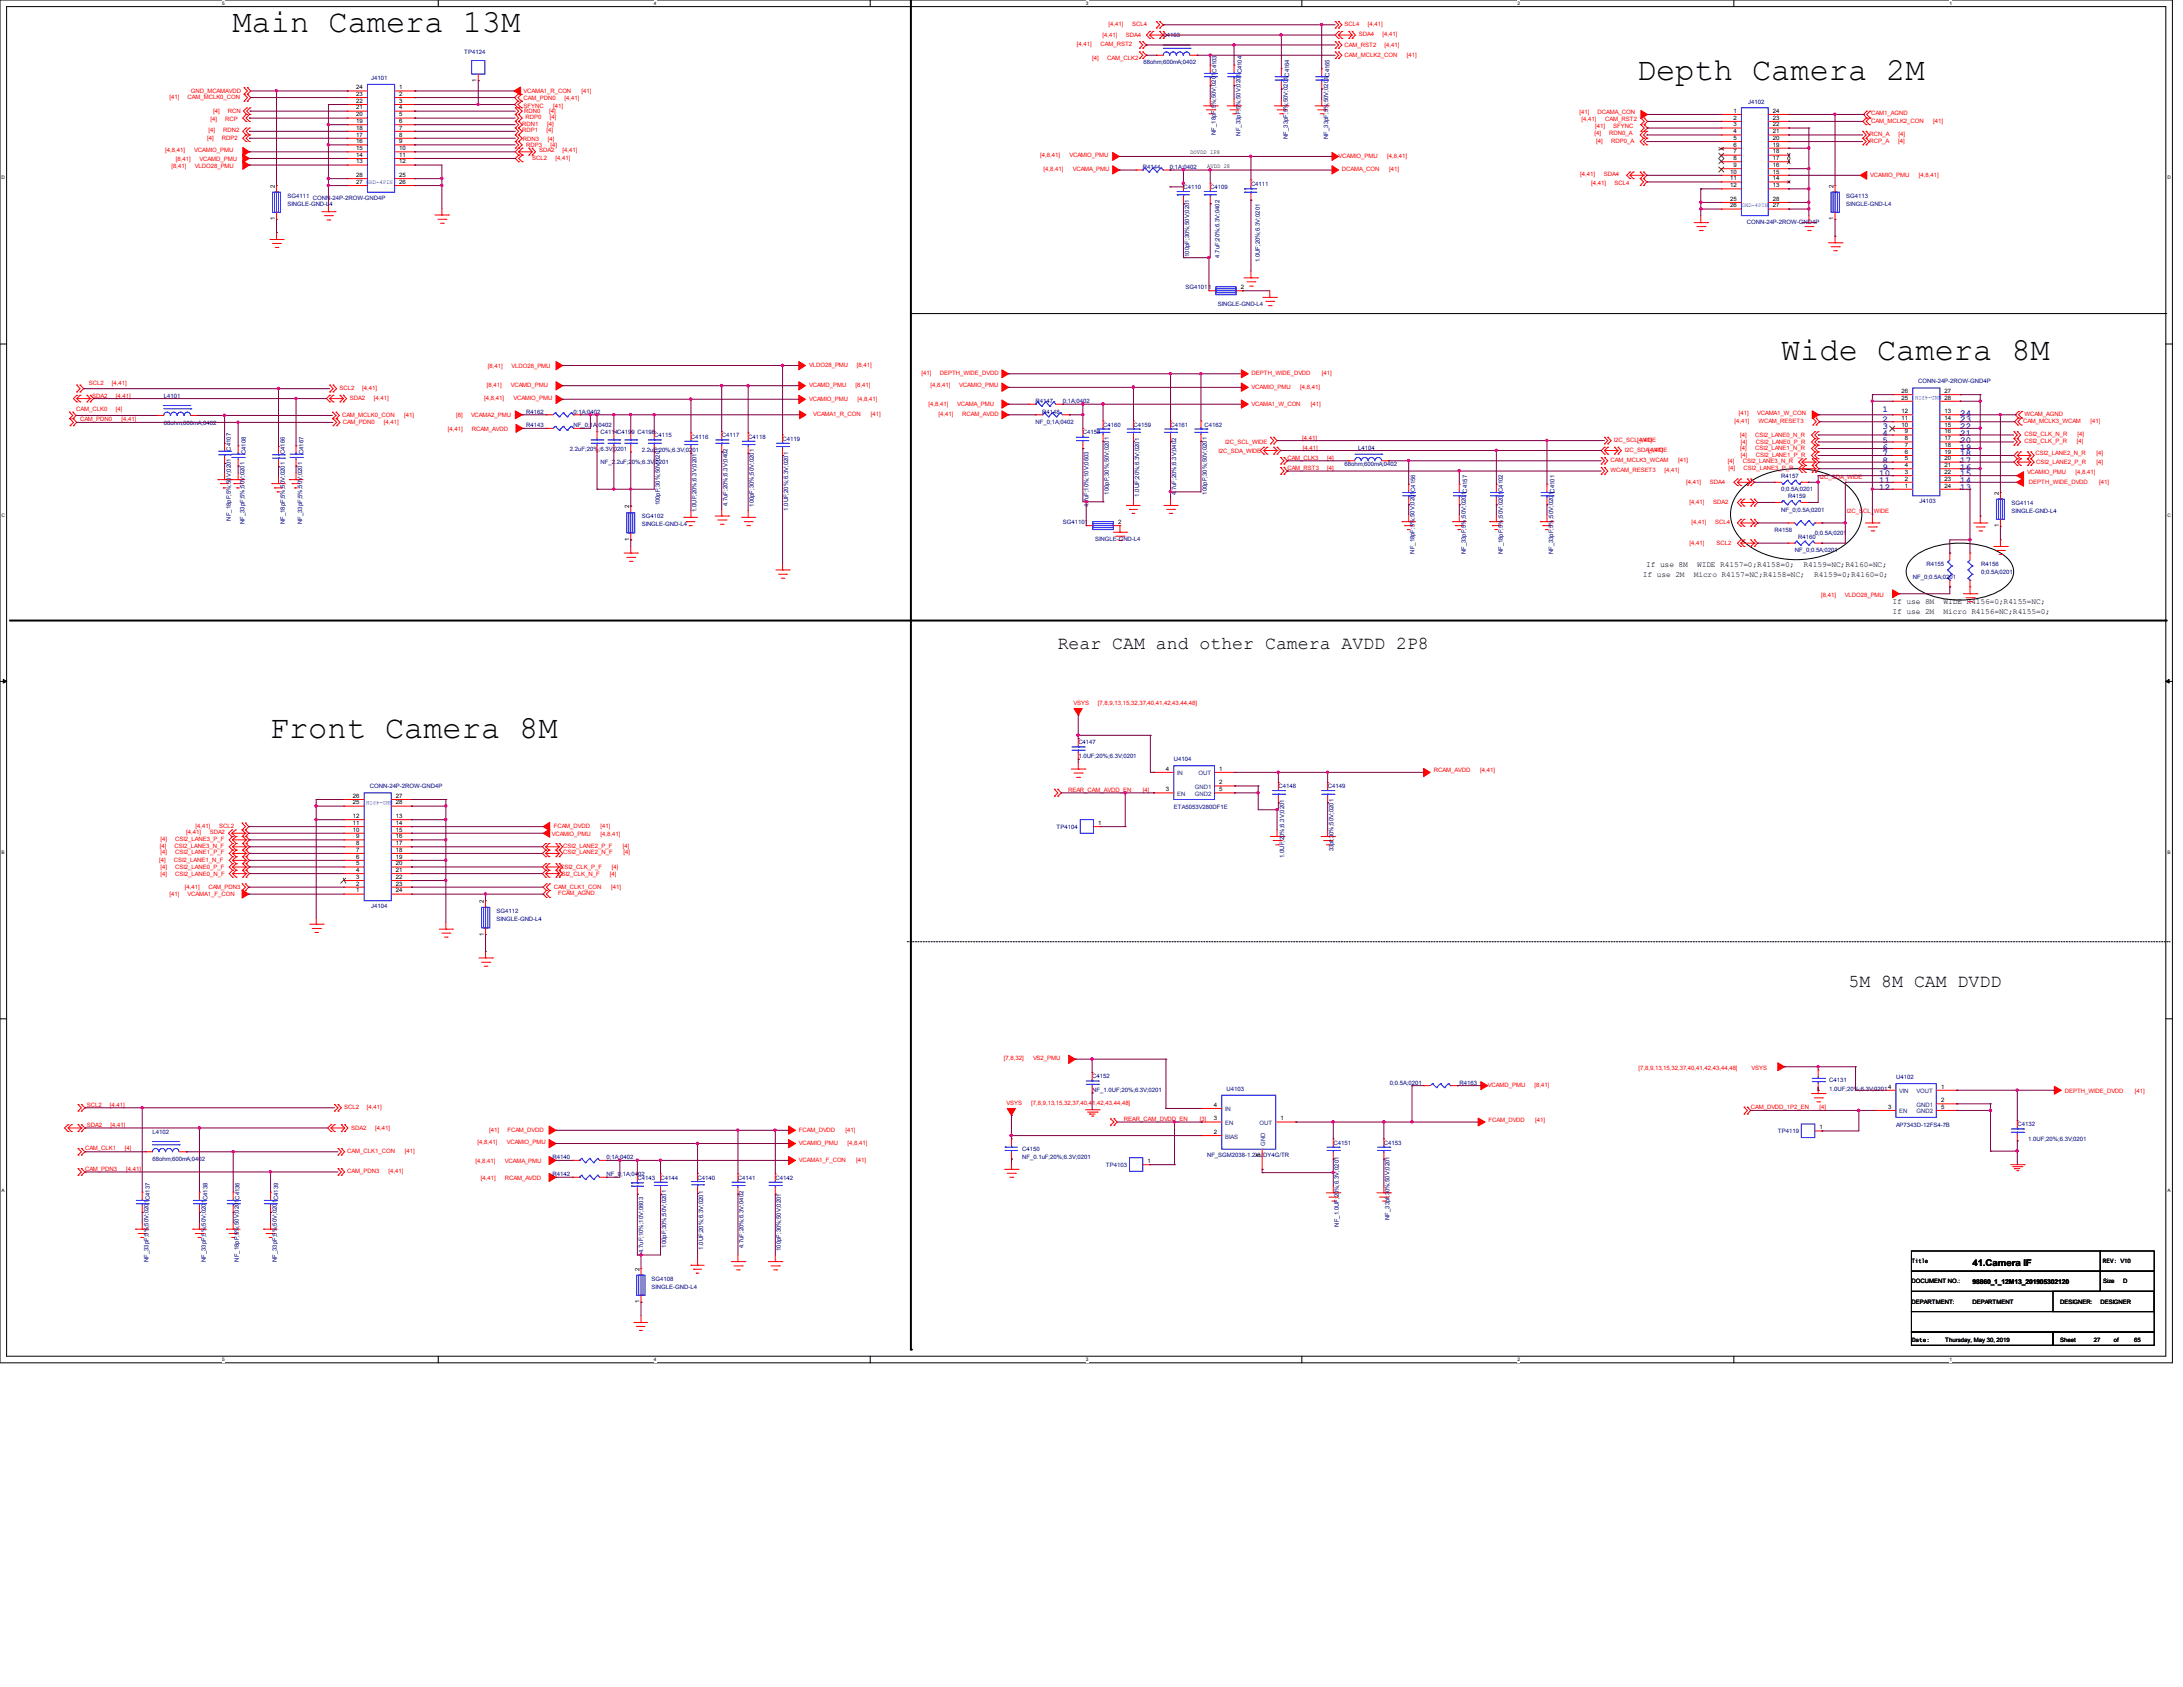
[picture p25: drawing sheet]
<svg xmlns="http://www.w3.org/2000/svg" width="279mm" height="216mm" viewBox="0 0 279 216" stroke-linecap="round" stroke-linejoin="round" font-family="sans-serif">
<defs><g id="words">
<g font-size="4.1">
<text x="29.8" y="4.1">Main Camera 13M</text>
<text x="209.5" y="10.2">Depth Camera 2M</text>
<text x="228" y="46">Wide Camera 8M</text>
<text x="34.5" y="94.4">Front Camera 8M</text>
</g>
<g font-size="2.3">
<text x="135.4" y="83.1">Rear CAM and other Camera AVDD 2P8</text>
<text x="236.6" y="126.3">5M 8M CAM DVDD</text>
</g>
<g font-size="1.2" fill="#8000ff">
<text x="240.9" y="52.8">1</text>
<text x="250.9" y="53.2">24</text>
<text x="240.9" y="54.1">2</text>
<text x="240.9" y="54.9">3</text>
<text x="240.9" y="55.8">4</text>
<text x="240.9" y="56.6">5</text>
<text x="240.9" y="57.5">6</text>
<text x="240.9" y="58.4">7</text>
<text x="240.9" y="59.3">8</text>
<text x="250.9" y="59.3">17</text>
<text x="250.9" y="58.4">18</text>
<text x="250.9" y="57.5">19</text>
<text x="250.9" y="56.6">20</text>
<text x="250.9" y="55.8">21</text>
<text x="250.9" y="54.9">22</text>
<text x="250.9" y="54.1">23</text>
<text x="240.5" y="61">10</text>
<text x="240.5" y="61.8">11</text>
<text x="240.5" y="62.7">12</text>
<text x="240.9" y="60.1">9</text>
<text x="250.9" y="62.7">13</text>
<text x="250.9" y="61.8">14</text>
<text x="250.9" y="61">15</text>
<text x="250.9" y="60.1">16</text>
</g>
<text font-size="1.2" x="252.4" y="162.1">41.Camera IF</text>
<g font-size="1">
<text x="210.3" y="73.8">If use 2M</text>
<text x="210.7" y="72.5">If use 8M</text>
<text x="216.8" y="73.8">Micro R4157=NC;R4158=NC;</text>
<text x="217.2" y="72.5">WIDE R4157=0;R4158=0;</text>
<text x="230.8" y="72.5">R4159=NC;R4160=NC;</text>
<text x="232.2" y="73.8">R4159=0;R4160=0;</text>
<text x="242.2" y="77.3">If use 8M</text>
<text x="248.8" y="77.3">WIDE R4156=0;R4155=NC;</text>
<text x="242.2" y="78.6">If use 2M</text>
<text x="248.8" y="78.6">Micro R4156=NC;R4155=0;</text>
</g>
<g font-size=".8" fill="#f00">
<text x="137.8" y="5.9">[4,41]</text>
<text x="140.9" y="5.9">CAM_RST2</text>
<text x="141.1" y="4.7">[4,41]</text>
<text x="141.9" y="3.3">[4,41]</text>
<text x="144.1" y="4.7">SDA4</text>
<text x="144.9" y="3.3">SCL4</text>
<text x="172.1" y="3.4">SCL4</text>
<text x="172.1" y="6">CAM_RST2</text>
<text x="173.9" y="4.7">SDA4</text>
<text x="175.1" y="3.4">[4,41]</text>
<text x="177" y="4.7">[4,41]</text>
<text x="177.2" y="6">[4,41]</text>
<text x="24.4" y="11.9">GND_MCAMAVDD</text>
<text x="67" y="11.9">VCAMA1_R_CON</text>
<text x="74.4" y="11.9">[41]</text>
<text x="139.8" y="7.6">[4]</text>
<text x="141.7" y="7.6">CAM_CLK2</text>
<text x="172.1" y="7.3">CAM_MCLK2_CON</text>
<text x="180.1" y="7.3">[41]</text>
<text x="21.7" y="12.7">[41]</text>
<text x="24" y="12.7">CAM_MCLK0_CON</text>
<text x="26.5" y="17.9">[4]</text>
<text x="26.7" y="16.8">[4]</text>
<text x="26.9" y="15.5">[4]</text>
<text x="27.3" y="14.4">[4]</text>
<text x="28.4" y="17.9">RDP2</text>
<text x="28.6" y="16.8">RDN2</text>
<text x="28.8" y="15.5">RCP</text>
<text x="29.2" y="14.4">RCN</text>
<text x="66.8" y="16.1">RDN1</text>
<text x="66.8" y="16.9">RDP1</text>
<text x="66.9" y="18">RDN3</text>
<text x="67" y="12.8">CAM_PDN0</text>
<text x="67" y="13.8">SFYNC</text>
<text x="67.1" y="14.4">RDN0</text>
<text x="67.3" y="15.3">RDP0</text>
<text x="69.9" y="16.9">[4]</text>
<text x="70" y="16.1">[4]</text>
<text x="70.1" y="18">[4]</text>
<text x="70.3" y="14.4">[4]</text>
<text x="70.4" y="15.3">[4]</text>
<text x="70.8" y="13.8">[41]</text>
<text x="72.3" y="12.8">[4,41]</text>
<text x="202.2" y="14.6">[41]</text>
<text x="202.4" y="15.5">[4,41]</text>
<text x="204.1" y="17.3">[4]</text>
<text x="204.1" y="16.4">[41]</text>
<text x="204.5" y="14.6">DCAMA_CON</text>
<text x="205.5" y="15.5">CAM_RST2</text>
<text x="206" y="17.3">RDN0_A</text>
<text x="206.5" y="16.4">SFYNC</text>
<text x="239.3" y="17.4">RCN_A</text>
<text x="239.5" y="15.7">CAM_MCLK2_CON</text>
<text x="239.5" y="14.7">CAM1_AGND</text>
<text x="243" y="17.4">[4]</text>
<text x="247.4" y="15.7">[41]</text>
<text x="21.1" y="19.4">[4,8,41]</text>
<text x="21.9" y="21.5">[8,41]</text>
<text x="22.5" y="20.6">[8,41]</text>
<text x="24.9" y="19.4">VCAMIO_PMU</text>
<text x="24.9" y="21.5">VLDO28_PMU</text>
<text x="25.5" y="20.6">VCAMD_PMU</text>
<text x="67.4" y="18.8">RDP3</text>
<text x="68.1" y="20.5">SCL2</text>
<text x="69" y="19.5">SDA2</text>
<text x="70.4" y="18.8">[4]</text>
<text x="71.1" y="20.5">[4,41]</text>
<text x="72" y="19.5">[4,41]</text>
<text x="133.1" y="20.2">[4,8,41]</text>
<text x="133.6" y="21.8">[4,8,41]</text>
<text x="136.9" y="20.2">VCAMIO_PMU</text>
<text x="137.3" y="21.8">VCAMA_PMU</text>
<text x="171.3" y="20.2">VCAMIO_PMU</text>
<text x="171.8" y="21.9">DCAMA_CON</text>
<text x="177.6" y="20.2">[4,8,41]</text>
<text x="177.8" y="21.9">[41]</text>
<text x="202.2" y="22.6">[4,41]</text>
<text x="203.6" y="23.7">[4,41]</text>
<text x="204.3" y="18.3">[4]</text>
<text x="205.3" y="22.6">SDA4</text>
<text x="206.2" y="18.3">RDP0_A</text>
<text x="206.6" y="23.7">SCL4</text>
<text x="239.3" y="18.3">RCP_A</text>
<text x="239.4" y="22.6">VCAMIO_PMU</text>
<text x="242.9" y="18.3">[4]</text>
<text x="245.6" y="22.6">[4,8,41]</text>
<text x="62.4" y="47.1">[8,41]</text>
<text x="65.5" y="47.1">VLDO28_PMU</text>
<text x="103.6" y="47">VLDO28_PMU</text>
<text x="109.6" y="47">[8,41]</text>
<text x="9.7" y="52.6">CAM_CLK0</text>
<text x="10.2" y="53.9">CAM_PDN0</text>
<text x="11.4" y="49.2">SCL2</text>
<text x="11.8" y="50.9">SDA2</text>
<text x="14.3" y="49.2">[4,41]</text>
<text x="14.8" y="50.9">[4,41]</text>
<text x="14.8" y="52.6">[4]</text>
<text x="15.5" y="53.9">[4,41]</text>
<text x="43.4" y="49.9">SCL2</text>
<text x="43.8" y="53.4">CAM_MCLK0_CON</text>
<text x="44.8" y="51.2">SDA2</text>
<text x="46.4" y="49.9">[4,41]</text>
<text x="47.8" y="51.2">[4,41]</text>
<text x="51.7" y="53.4">[41]</text>
<text x="58.4" y="53.4">[8]</text>
<text x="60.3" y="53.4">VCAMA2_PMU</text>
<text x="62" y="51.1">[4,8,41]</text>
<text x="62.3" y="49.6">[8,41]</text>
<text x="65.4" y="49.6">VCAMD_PMU</text>
<text x="65.7" y="51.1">VCAMIO_PMU</text>
<text x="103.6" y="49.6">VCAMD_PMU</text>
<text x="103.6" y="51.3">VCAMIO_PMU</text>
<text x="104.1" y="53.3">VCAMA1_R_CON</text>
<text x="109.5" y="49.6">[8,41]</text>
<text x="109.7" y="51.3">[4,8,41]</text>
<text x="111.5" y="53.3">[41]</text>
<text x="117.9" y="48">[41]</text>
<text x="118.8" y="52">[4,8,41]</text>
<text x="119.1" y="49.6">[4,8,41]</text>
<text x="120.1" y="53.2">[4,41]</text>
<text x="120.3" y="48">DEPTH_WIDE_DVDD</text>
<text x="122.5" y="52">VCAMA_PMU</text>
<text x="122.8" y="49.6">VCAMIO_PMU</text>
<text x="123.2" y="53.2">RCAM_AVDD</text>
<text x="160.2" y="48">DEPTH_WIDE_DVDD</text>
<text x="160.2" y="49.7">VCAMIO_PMU</text>
<text x="160.2" y="51.9">VCAMA1_W_CON</text>
<text x="166.4" y="49.7">[4,8,41]</text>
<text x="167.8" y="51.9">[41]</text>
<text x="169.2" y="48">[41]</text>
<text x="222.6" y="53.1">[41]</text>
<text x="224.9" y="53.1">VCAMA1_W_CON</text>
<text x="259.1" y="53.2">WCAM_AGND</text>
<text x="43.9" y="54.2">CAM_PDN0</text>
<text x="49.1" y="54.2">[4,41]</text>
<text x="57.3" y="55.1">[4,41]</text>
<text x="60.4" y="55.1">RCAM_AVDD</text>
<text x="156" y="58">I2C_SDA_WIDE</text>
<text x="156.8" y="56.8">I2C_SCL_WIDE</text>
<text x="164.8" y="58.8">CAM_CLK3</text>
<text x="166.7" y="56.3">[4,41]</text>
<text x="166.8" y="57.5">[4,41]</text>
<text x="169.9" y="58.8">[4]</text>
<text x="206.1" y="59.2">CAM_MCLK3_WCAM</text>
<text x="206.6" y="56.6">I2C_SCL_WIDE</text>
<text x="208" y="57.9">I2C_SDA_WIDE</text>
<text x="209.5" y="56.6">[4,41]</text>
<text x="211" y="57.9">[4,41]</text>
<text x="214.8" y="59.2">[41]</text>
<text x="221.2" y="59.3">[4]</text>
<text x="222" y="54.1">[4,41]</text>
<text x="222.7" y="55.9">[4]</text>
<text x="222.7" y="57.6">[4]</text>
<text x="222.8" y="56.8">[4]</text>
<text x="222.8" y="58.5">[4]</text>
<text x="223.1" y="59.3">CSI2_LANE3_N_R</text>
<text x="224.6" y="55.9">CSI2_LANE0_N_R</text>
<text x="224.6" y="57.6">CSI2_LANE1_N_R</text>
<text x="224.7" y="56.8">CSI2_LANE0_P_R</text>
<text x="224.7" y="58.5">CSI2_LANE1_P_R</text>
<text x="225.1" y="54.1">WCAM_RESET3</text>
<text x="258.9" y="54.1">CAM_MCLK3_WCAM</text>
<text x="259.1" y="55.8">CSI2_CLK_N_R</text>
<text x="259.1" y="56.7">CSI2_CLK_P_R</text>
<text x="260.5" y="58.2">CSI2_LANE2_N_R</text>
<text x="260.6" y="59.4">CSI2_LANE2_P_R</text>
<text x="265.8" y="56.7">[4]</text>
<text x="265.9" y="55.8">[4]</text>
<text x="267.6" y="54.1">[41]</text>
<text x="268.3" y="58.2">[4]</text>
<text x="268.3" y="59.4">[4]</text>
<text x="164.8" y="60.1">CAM_RST3</text>
<text x="169.9" y="60.1">[4]</text>
<text x="206.1" y="60.5">WCAM_RESET3</text>
<text x="213" y="60.5">[4,41]</text>
<text x="215.8" y="61.9">[4,41]</text>
<text x="216.3" y="64.5">[4,41]</text>
<text x="218.8" y="61.9">SDA4</text>
<text x="219.3" y="64.5">SDA2</text>
<text x="221.2" y="60.1">[4]</text>
<text x="223.2" y="60.1">CSI2_LANE3_P_R</text>
<text x="232.9" y="61.3">I2C_SDA_WIDE</text>
<text x="236.4" y="65.7">I2C_SCL_WIDE</text>
<text x="259.4" y="60.6">VCAMIO_PMU</text>
<text x="259.7" y="61.9">DEPTH_WIDE_DVDD</text>
<text x="265.7" y="60.6">[4,8,41]</text>
<text x="268.7" y="61.9">[41]</text>
<text x="216.3" y="69.7">[4,41]</text>
<text x="216.5" y="67">[4,41]</text>
<text x="219.5" y="67">SCL4</text>
<text x="219.7" y="69.7">SCL2</text>
<text x="233.1" y="76.4">[8,41]</text>
<text x="236.1" y="76.4">VLDO28_PMU</text>
<text x="137.4" y="90.2">VSYS</text>
<text x="140.5" y="90.2">[7,8,9,13,15,32,37,40,41,42,43,44,48]</text>
<text x="136.7" y="101.3">REAR_CAM_AVDD_EN</text>
<text x="146.3" y="101.3">[4]</text>
<text x="183.5" y="98.8">RCAM_AVDD</text>
<text x="189.5" y="98.8">[4,41]</text>
<text x="20.5" y="107.6">[4]</text>
<text x="22.4" y="107.6">CSI2_LANE3_P_F</text>
<text x="23.8" y="106.8">[4,41]</text>
<text x="25" y="106">[4,41]</text>
<text x="26.8" y="106.8">SDA2</text>
<text x="28.1" y="106">SCL2</text>
<text x="70.6" y="106.9">VCAMIO_PMU</text>
<text x="70.9" y="106">FCAM_DVDD</text>
<text x="76.8" y="106.9">[4,8,41]</text>
<text x="76.8" y="106">[41]</text>
<text x="20.4" y="110.4">[4]</text>
<text x="20.4" y="108.6">[4]</text>
<text x="20.5" y="112.1">[4]</text>
<text x="20.5" y="111.2">[4]</text>
<text x="20.5" y="109.3">[4]</text>
<text x="22.3" y="110.4">CSI2_LANE1_N_F</text>
<text x="22.4" y="108.6">CSI2_LANE3_N_F</text>
<text x="22.4" y="112.1">CSI2_LANE0_N_F</text>
<text x="22.4" y="111.2">CSI2_LANE0_P_F</text>
<text x="22.4" y="109.3">CSI2_LANE1_P_F</text>
<text x="23.7" y="113.7">[4,41]</text>
<text x="26.7" y="113.7">CAM_PDN3</text>
<text x="70.9" y="113.7">CAM_CLK1_CON</text>
<text x="71.3" y="112.1">CSI2_CLK_N_F</text>
<text x="71.7" y="111.2">CSI2_CLK_P_F</text>
<text x="72.1" y="108.5">CSI2_LANE2_P_F</text>
<text x="72.1" y="109.3">CSI2_LANE2_N_F</text>
<text x="78.1" y="112.1">[4]</text>
<text x="78.2" y="113.7">[41]</text>
<text x="78.3" y="111.2">[4]</text>
<text x="79.7" y="108.5">[4]</text>
<text x="79.8" y="109.3">[4]</text>
<text x="21.7" y="114.7">[41]</text>
<text x="24" y="114.7">VCAMA1_F_CON</text>
<text x="71.4" y="114.6">FCAM_AGND</text>
<text x="128.5" y="135.7">[7,8,32]</text>
<text x="132.2" y="135.7">VS2_PMU</text>
<text x="209.7" y="136.9">[7,8,9,13,15,32,37,40,41,42,43,44,48]</text>
<text x="224.2" y="136.9">VSYS</text>
<text x="11.1" y="141.7">SCL2</text>
<text x="14.1" y="141.7">[4,41]</text>
<text x="44" y="142">SCL2</text>
<text x="47" y="142">[4,41]</text>
<text x="128.8" y="141.4">VSYS</text>
<text x="132" y="141.4">[7,8,9,13,15,32,37,40,41,42,43,44,48]</text>
<text x="143.9" y="143.5">REAR_CAM_DVDD_EN</text>
<text x="153.6" y="143.5">[3]</text>
<text x="190.4" y="139.1">VCAMD_PMU</text>
<text x="190.5" y="143.6">FCAM_DVDD</text>
<text x="196.4" y="139.1">[8,41]</text>
<text x="196.5" y="143.6">[41]</text>
<text x="224.1" y="142">CAM_DVDD_1P2_EN</text>
<text x="232.9" y="142">[4]</text>
<text x="264.3" y="139.9">DEPTH_WIDE_DVDD</text>
<text x="273.2" y="139.9">[41]</text>
<text x="10.9" y="147.2">CAM_CLK1</text>
<text x="10.9" y="149.9">CAM_PDN3</text>
<text x="11.1" y="144.2">SDA2</text>
<text x="14.1" y="144.2">[4,41]</text>
<text x="16" y="147.2">[4]</text>
<text x="16.1" y="149.9">[4,41]</text>
<text x="44.5" y="147.6">CAM_CLK1_CON</text>
<text x="45" y="144.6">SDA2</text>
<text x="48" y="144.6">[4,41]</text>
<text x="51.8" y="147.6">[41]</text>
<text x="60.9" y="148.8">[4,8,41]</text>
<text x="61.1" y="146.4">[4,8,41]</text>
<text x="62.6" y="144.8">[41]</text>
<text x="64.6" y="148.8">VCAMA_PMU</text>
<text x="64.9" y="146.4">VCAMIO_PMU</text>
<text x="64.9" y="144.8">FCAM_DVDD</text>
<text x="102.2" y="144.8">FCAM_DVDD</text>
<text x="102.2" y="146.6">VCAMIO_PMU</text>
<text x="102.2" y="148.7">VCAMA1_F_CON</text>
<text x="108.2" y="144.8">[41]</text>
<text x="108.5" y="146.6">[4,8,41]</text>
<text x="109.6" y="148.7">[41]</text>
<text x="44.5" y="150.1">CAM_PDN3</text>
<text x="49.7" y="150.1">[4,41]</text>
<text x="61.6" y="151">[4,41]</text>
<text x="64.6" y="151">RCAM_AVDD</text>
</g>
<g font-size=".8" fill="#000080">
<text x="148.9" y="4.7">L4103</text>
<text x="47.5" y="10.3">J4101</text>
<text x="59.4" y="6.9">TP4124</text>
<text x="146.4" y="8.2">68ohm;600mA;0402</text>
<text x="155.6" y="17.3" transform="rotate(-90 155.6 17.3)">NF_18pF;5%;50V;0201C4103</text>
<text x="158.8" y="17.4" transform="rotate(-90 158.8 17.4)">NF_33pF;5%;50V;0201C4104</text>
<text x="164.8" y="17.8" transform="rotate(-90 164.8 17.8)">NF_33pF;5%;50V;0201C4164</text>
<text x="170" y="17.8" transform="rotate(-90 170 17.8)">NF_33pF;5%;50V;0201C4165</text>
<text x="223.7" y="13.3">J4102</text>
<text x="146.3" y="21.6">R4144</text>
<text x="149.7" y="21.6">0;1A;0402</text>
<text x="160.1" y="23.7">C4111</text>
<text x="36.8" y="25.3">SG4111</text>
<text x="36.8" y="26.3">SINGLE-GND-L4</text>
<text x="40" y="25.7">CONN-24P-2ROW-GND4P</text>
<text x="151.5" y="24.2">C4110</text>
<text x="154.9" y="24.2">C4109</text>
<text x="223.6" y="28.7">CONN-24P-2ROW-GND4P</text>
<text x="236.3" y="25.3">SG4113</text>
<text x="236.3" y="26.3">SINGLE-GND-L4</text>
<text x="152.2" y="32.9" transform="rotate(-90 152.2 32.9)">100pF;30%;50V;0201</text>
<text x="156.1" y="33" transform="rotate(-90 156.1 33)">4.7uF;20%;6.3V;0402</text>
<text x="161.3" y="33.6" transform="rotate(-90 161.3 33.6)">1.0UF;20%;6.3V;0201</text>
<text x="151.7" y="37">SG41011</text>
<text x="155.9" y="39.2">SINGLE-GND-L4</text>
<text x="21" y="50.9">L4101</text>
<text x="67.4" y="53">R4162</text>
<text x="73.4" y="53">0;1A;0402</text>
<text x="132.6" y="51.6">R4147</text>
<text x="133.4" y="53">R4148</text>
<text x="136" y="51.6">0;1A;0402</text>
<text x="245.5" y="49">CONN-24P-2ROW-GND4P</text>
<text x="21" y="54.4">68ohm;600mA;0402</text>
<text x="29.6" y="57.7" transform="rotate(-90 29.6 57.7)">C4107</text>
<text x="31.5" y="58.1" transform="rotate(-90 31.5 58.1)">C4108</text>
<text x="36.5" y="58.1" transform="rotate(-90 36.5 58.1)">C4166</text>
<text x="38.9" y="58.1" transform="rotate(-90 38.9 58.1)">C4167</text>
<text x="67.4" y="54.7">R4143</text>
<text x="72.9" y="57.7">2.2uF;20%;6.3V;0201</text>
<text x="73.4" y="54.7">NF_0;1A;0402</text>
<text x="76.8" y="59.4">NF_2.2uF;20%;6.3V;0201</text>
<text x="76.8" y="55.5">C4114C4199 C4198</text>
<text x="82.1" y="57.9">2.2uF;20%;6.3V;0201</text>
<text x="83.7" y="56">C4115</text>
<text x="88.4" y="56.1">C4116</text>
<text x="92.4" y="56">C4117</text>
<text x="95.8" y="56.1">C4118</text>
<text x="100.2" y="56.4">C4119</text>
<text x="132.6" y="54.2">NF_0;1A;0402</text>
<text x="138.6" y="55.5">C4158</text>
<text x="141.2" y="54.6">C4160</text>
<text x="145.1" y="54.6">C4159</text>
<text x="149.8" y="54.6">C4161</text>
<text x="154.1" y="54.6">C4162</text>
<text x="172.1" y="59.7">68ohm;600mA;0402</text>
<text x="173.8" y="57.5">L4104</text>
<text x="84.5" y="64.7" transform="rotate(-90 84.5 64.7)">100pF;30%;50V;0201</text>
<text x="89.2" y="65.5" transform="rotate(-90 89.2 65.5)">1.0UF;20%;6.3V;0201</text>
<text x="93.1" y="64.8" transform="rotate(-90 93.1 64.8)">4.7uF;20%;6.3V;0402</text>
<text x="96.5" y="64.9" transform="rotate(-90 96.5 64.9)">100pF;30%;50V;0201</text>
<text x="100.9" y="65.4" transform="rotate(-90 100.9 65.4)">1.0UF;20%;6.3V;0201</text>
<text x="139.3" y="64.9" transform="rotate(-90 139.3 64.9)">4.7uF;10%;10V;0603</text>
<text x="141.9" y="63.3" transform="rotate(-90 141.9 63.3)">100pF;30%;50V;0201</text>
<text x="145.8" y="63.5" transform="rotate(-90 145.8 63.5)">1.0UF;20%;6.3V;0201</text>
<text x="150.5" y="63.4" transform="rotate(-90 150.5 63.4)">4.7uF;20%;6.3V;0402</text>
<text x="154.4" y="63.3" transform="rotate(-90 154.4 63.3)">100pF;30%;50V;0201</text>
<text x="228" y="65.5">NF_0;0.5A;0201</text>
<text x="228" y="61.2">R4157</text>
<text x="228" y="62.9">0;0.5A;0201</text>
<text x="228.9" y="63.8">R4159</text>
<text x="245.7" y="64.3">J4103</text>
<text x="257.4" y="64.6">SG4114</text>
<text x="257.4" y="65.7">SINGLE-GND-L4</text>
<text x="29.6" y="66.6" transform="rotate(-90 29.6 66.6)">NF_18pF;5%;50V;0201</text>
<text x="31.3" y="67.1" transform="rotate(-90 31.3 67.1)">NF_33pF;5%;50V;0201</text>
<text x="36.5" y="67.1" transform="rotate(-90 36.5 67.1)">NF_18pF;5%;50V;0201</text>
<text x="38.7" y="67.1" transform="rotate(-90 38.7 67.1)">NF_33pF;5%;50V;0201</text>
<text x="82.1" y="66.3">SG4102</text>
<text x="82.1" y="67.4">SINGLE-GND-L4</text>
<text x="136" y="67.1">SG41101</text>
<text x="140.2" y="69.3">SINGLE-GND-L4</text>
<text x="181" y="70.9" transform="rotate(-90 181 70.9)">NF_18pF;5%;50V;0201C4156</text>
<text x="187.6" y="71" transform="rotate(-90 187.6 71)">NF_33pF;5%;50V;0201C4157</text>
<text x="192.3" y="71" transform="rotate(-90 192.3 71)">NF_18pF;5%;50V;0201C4102</text>
<text x="198.8" y="71" transform="rotate(-90 198.8 71)">NF_33pF;5%;50V;0201C4101</text>
<text x="227.1" y="68.1">R4158</text>
<text x="229.7" y="70.7">NF_0;0.5A;0201</text>
<text x="230.1" y="68.9">R4160</text>
<text x="232.3" y="68.5">0;0.5A;0201</text>
<text x="244.8" y="74.1">NF_0;0.5A;0201</text>
<text x="246.6" y="72.4">R4155</text>
<text x="253.6" y="72.4">R4156</text>
<text x="253.6" y="73.4">0;0.5A;0201</text>
<text x="138" y="95.3">C4147</text>
<text x="47.3" y="100.8">CONN-24P-2ROW-GND4P</text>
<text x="138" y="97">1.0UF;20%;6.3V;0201</text>
<text x="150.3" y="97.4">U4104</text>
<text x="163.6" y="100.9">C4148</text>
<text x="169.9" y="100.9">C4149</text>
<text x="135.2" y="106">TP4104</text>
<text x="150.3" y="103.5">ETA5053V280DF1E</text>
<text x="164.3" y="109.8" transform="rotate(-90 164.3 109.8)">1.0UF;20%;6.3V;0201</text>
<text x="170.7" y="109" transform="rotate(-90 170.7 109)">33pf;30%;50V;0201</text>
<text x="47.5" y="116.2">J4104</text>
<text x="63.5" y="116.8">SG4112</text>
<text x="63.5" y="117.9">SINGLE-GND-L4</text>
<text x="139.8" y="138">C4152</text>
<text x="139.8" y="139.7">NF_1.0UF;20%;6.3V;0201</text>
<text x="157" y="139.7">U4103</text>
<text x="177.9" y="138.8">0;0.5A;0201</text>
<text x="186.8" y="138.8">R4163</text>
<text x="234.1" y="138.5">C4131</text>
<text x="234.1" y="139.6">1.0UF;20%;6.3V;0201</text>
<text x="242.7" y="138.1">U4102</text>
<text x="19.5" y="145.1">L4102</text>
<text x="19.5" y="148.6">68ohm;600mA;0402</text>
<text x="70.7" y="148.4">R4140</text>
<text x="77.6" y="148.4">0;1A;0402</text>
<text x="130.8" y="147.4">C4150</text>
<text x="130.8" y="148.4">NF_0.1uF;20%;6.3V;0201</text>
<text x="141.5" y="149.3">TP4103</text>
<text x="154.5" y="148">NF_SGM2038-1.2XUDY4G/TR</text>
<text x="170.7" y="146.5">C4151</text>
<text x="177.1" y="146.5">C4153</text>
<text x="227.6" y="145">TP4119</text>
<text x="242.7" y="144.2">AP7343D-12FS4-7B</text>
<text x="258.2" y="144.1">C4132</text>
<text x="259.6" y="146">1.0UF;20%;6.3V;0201</text>
<text x="26.5" y="153.6" transform="rotate(-90 26.5 153.6)">C4138</text>
<text x="70.7" y="150.5">R4142</text>
<text x="77.6" y="150.5">NF_0;1A;0402</text>
<text x="81.6" y="151">C4143</text>
<text x="84.5" y="151">C4144</text>
<text x="89.3" y="151">C4140</text>
<text x="94.5" y="151">C4141</text>
<text x="99.2" y="151">C4142</text>
<text x="19" y="161.5" transform="rotate(-90 19 161.5)">NF_33pF;5%;50V;0201C4137</text>
<text x="26.3" y="161.5" transform="rotate(-90 26.3 161.5)">NF_33pF;5%;50V;0201</text>
<text x="30.6" y="161.5" transform="rotate(-90 30.6 161.5)">NF_18pF;5%;50V;0201C4136</text>
<text x="35.4" y="161.5" transform="rotate(-90 35.4 161.5)">NF_33pF;5%;50V;0201C4139</text>
<text x="82.3" y="160.4" transform="rotate(-90 82.3 160.4)">4.7uF;10%;10V;0603</text>
<text x="85.3" y="159.7" transform="rotate(-90 85.3 159.7)">100pF;30%;50V;0201</text>
<text x="90" y="159.9" transform="rotate(-90 90 159.9)">1.0UF;20%;6.3V;0201</text>
<text x="95.2" y="159.8" transform="rotate(-90 95.2 159.8)">4.7uF;20%;6.3V;0402</text>
<text x="100" y="160.1" transform="rotate(-90 100 160.1)">100pF;30%;50V;0201</text>
<text x="171.4" y="157" transform="rotate(-90 171.4 157)">NF_1.0UF;20%;6.3V;0201</text>
<text x="177.9" y="156.1" transform="rotate(-90 177.9 156.1)">NF_33pf;30%;50V;0201</text>
<text x="83.4" y="163.9">SG4108</text>
<text x="83.4" y="165">SINGLE-GND-L4</text>
</g>
<g font-size=".8">
<text x="45.6" y="11.4">24</text>
<text x="51.1" y="11.4">1</text>
<text x="61" y="10.5" transform="rotate(-90 61 10.5)">1</text>
<text x="45.6" y="17.5">17</text>
<text x="45.6" y="16.6">18</text>
<text x="45.6" y="15.7">19</text>
<text x="45.6" y="14.9">20</text>
<text x="45.6" y="14">21</text>
<text x="45.6" y="13.2">22</text>
<text x="45.6" y="12.3">23</text>
<text x="51.1" y="12.3">2</text>
<text x="51.1" y="13.2">3</text>
<text x="51.1" y="14">4</text>
<text x="51.1" y="14.9">5</text>
<text x="51.1" y="15.7">6</text>
<text x="51.1" y="16.6">7</text>
<text x="51.1" y="17.5">8</text>
<text x="221.9" y="14.4">1</text>
<text x="221.9" y="15.3">2</text>
<text x="221.9" y="16.2">3</text>
<text x="221.9" y="17.1">4</text>
<text x="221.9" y="17.9">5</text>
<text x="226.9" y="17.9">20</text>
<text x="226.9" y="17.1">21</text>
<text x="226.9" y="16.2">22</text>
<text x="226.9" y="15.3">23</text>
<text x="226.9" y="14.4">24</text>
<text x="45.6" y="20.9">13</text>
<text x="45.6" y="20.1">14</text>
<text x="45.6" y="19.2">15</text>
<text x="45.6" y="18.3">16</text>
<text x="45.6" y="23.5">27 GND-4PIN</text>
<text x="45.6" y="22.6">28</text>
<text x="51.1" y="18.3">9</text>
<text x="51.1" y="19.2">10</text>
<text x="51.1" y="20.1">11</text>
<text x="51.1" y="20.9">12</text>
<text x="51.1" y="22.6">25</text>
<text x="51.1" y="23.5">26</text>
<text x="152.3" y="19.8">DOVDD 1P8</text>
<text x="154.5" y="21.5">AVDD 28</text>
<text x="221.5" y="22.2">10</text>
<text x="221.5" y="23.1">11</text>
<text x="221.5" y="24">12</text>
<text x="221.9" y="18.8">6</text>
<text x="221.9" y="19.6">7</text>
<text x="221.9" y="20.5">8</text>
<text x="221.9" y="21.4">9</text>
<text x="226.9" y="24">13</text>
<text x="226.9" y="23.1">14</text>
<text x="226.9" y="22.2">15</text>
<text x="226.9" y="21.4">16</text>
<text x="226.9" y="20.5">17</text>
<text x="226.9" y="19.6">18</text>
<text x="226.9" y="18.8">19</text>
<text x="35.2" y="28.2" transform="rotate(-90 35.2 28.2)">1</text>
<text x="35.2" y="24" transform="rotate(-90 35.2 24)">2</text>
<text x="221.5" y="25.7">25</text>
<text x="221.5" y="26.5">26</text>
<text x="226.9" y="26.5">27</text>
<text x="226.9" y="25.7">28</text>
<text x="234.7" y="28.2" transform="rotate(-90 234.7 28.2)">1</text>
<text x="234.7" y="24" transform="rotate(-90 234.7 24)">2</text>
<text x="158.8" y="37">2</text>
<text x="243.4" y="53.8">11</text>
<text x="243.4" y="52.9">12</text>
<text x="243.4" y="51.1">25</text>
<text x="243.4" y="50.3">26</text>
<text x="248.9" y="52.9">13</text>
<text x="248.9" y="53.8">14</text>
<text x="248.9" y="50.3">27</text>
<text x="248.9" y="51.1">28</text>
<text x="243.4" y="54.6">10</text>
<text x="243.8" y="59.8">4</text>
<text x="243.8" y="58.9">5</text>
<text x="243.8" y="58.1">6</text>
<text x="243.8" y="57.2">7</text>
<text x="243.8" y="56.3">8</text>
<text x="243.8" y="55.5">9</text>
<text x="248.9" y="54.6">15</text>
<text x="248.9" y="55.5">16</text>
<text x="248.9" y="56.3">17</text>
<text x="248.9" y="57.2">18</text>
<text x="248.9" y="58.1">19</text>
<text x="248.9" y="58.9">20</text>
<text x="248.9" y="59.8">21</text>
<text x="80.5" y="65" transform="rotate(-90 80.5 65)">2</text>
<text x="243.8" y="62.4">1</text>
<text x="243.8" y="61.5">2</text>
<text x="243.8" y="60.7">3</text>
<text x="248.9" y="60.7">22</text>
<text x="248.9" y="61.5">23</text>
<text x="248.9" y="62.4">24</text>
<text x="255.8" y="63.3" transform="rotate(-90 255.8 63.3)">2</text>
<text x="80.5" y="69.2" transform="rotate(-90 80.5 69.2)">1</text>
<text x="143.1" y="67.1">2</text>
<text x="255.8" y="67.5" transform="rotate(-90 255.8 67.5)">1</text>
<text x="149.2" y="101.3">3</text>
<text x="149.2" y="98.6">4</text>
<text x="156.1" y="98.6">1</text>
<text x="156.1" y="100.4">2</text>
<text x="156.1" y="101.3">5</text>
<text x="45.2" y="106.4">10</text>
<text x="45.2" y="105.6">11</text>
<text x="45.2" y="104.7">12</text>
<text x="45.2" y="103">25</text>
<text x="45.2" y="102.1">26</text>
<text x="45.6" y="107.3">9</text>
<text x="50.7" y="104.7">13</text>
<text x="50.7" y="105.6">14</text>
<text x="50.7" y="106.4">15</text>
<text x="50.7" y="107.3">16</text>
<text x="50.7" y="102.1">27</text>
<text x="50.7" y="103">28</text>
<text x="140.6" y="105.6">1</text>
<text x="45.6" y="113.3">2</text>
<text x="45.6" y="112.5">3</text>
<text x="45.6" y="111.6">4</text>
<text x="45.6" y="110.7">5</text>
<text x="45.6" y="109.9">6</text>
<text x="45.6" y="109">7</text>
<text x="45.6" y="108.2">8</text>
<text x="50.7" y="108.2">17</text>
<text x="50.7" y="109">18</text>
<text x="50.7" y="109.9">19</text>
<text x="50.7" y="110.7">20</text>
<text x="50.7" y="111.6">21</text>
<text x="50.7" y="112.5">22</text>
<text x="50.7" y="113.3">23</text>
<text x="45.6" y="114.2">1</text>
<text x="50.7" y="114.2">24</text>
<text x="61.9" y="119.8" transform="rotate(-90 61.9 119.8)">1</text>
<text x="61.9" y="115.5" transform="rotate(-90 61.9 115.5)">2</text>
<text x="155.4" y="141.6">4</text>
<text x="155.4" y="143.4">3</text>
<text x="163.9" y="143.4">1</text>
<text x="241.7" y="141.9">3</text>
<text x="241.7" y="139.3">4</text>
<text x="248.4" y="139.3">1</text>
<text x="248.4" y="141.1">2</text>
<text x="248.4" y="141.9">5</text>
<text x="146.9" y="148.8">1</text>
<text x="155.4" y="145.1">2</text>
<text x="161.3" y="148.1" transform="rotate(-90 161.3 148.1)">5</text>
<text x="232.9" y="144.5">1</text>
<text x="244.7" y="161.7">Title</text>
<text x="269.1" y="161.7">REV: V10</text>
<text x="81.8" y="166.8" transform="rotate(-90 81.8 166.8)">1</text>
<text x="81.8" y="162.6" transform="rotate(-90 81.8 162.6)">2</text>
<text x="244.7" y="164.3">DOCUMENT NO.:</text>
<text x="244.7" y="166.9">DEPARTMENT:</text>
<text x="252.4" y="166.9">DEPARTMENT</text>
<text x="252.5" y="164.3">98860_1_12M13_201905302120</text>
<text x="263.7" y="166.9">DESIGNER:</text>
<text x="268.8" y="166.9">DESIGNER</text>
<text x="269.2" y="164.3">Size</text>
<text x="271.8" y="164.3">D</text>
<text x="244.7" y="171.7">Date:</text>
<text x="249" y="171.7">Thursday, May 30, 2019</text>
<text x="263.7" y="171.7">Sheet</text>
<text x="268" y="171.7">27</text>
<text x="270.6" y="171.7">of</text>
<text x="273.2" y="171.7">65</text>
</g>
<g font-size=".8" fill="#00f">
<text x="222.9" y="26.5">GND-4PIN</text>
<text x="248.5" y="50.7" transform="rotate(-180 248.5 50.7)">GND-4PIN</text>
<text x="50.3" y="102.5" transform="rotate(-180 50.3 102.5)">GND-4PIN</text>
</g>
<g font-size=".8" fill="#004080">
<text x="150.7" y="101.9">EN</text>
<text x="150.7" y="99.2">IN</text>
<text x="152.9" y="101">GND1</text>
<text x="152.9" y="101.9">GND2</text>
<text x="153.4" y="99.2">OUT</text>
<text x="156.8" y="142.2">IN</text>
<text x="156.8" y="144">EN</text>
<text x="161.2" y="144">OUT</text>
<text x="243.1" y="142.5">EN</text>
<text x="243.1" y="139.9">VIN</text>
<text x="245.3" y="139.9">VOUT</text>
<text x="245.3" y="141.6">GND1</text>
<text x="245.3" y="142.5">GND2</text>
<text x="156.8" y="145.7">BIAS</text>
<text x="161.9" y="146.6" transform="rotate(-90 161.9 146.6)">GND</text>
</g>
<g font-size=".6">
<text x="28.4" y=".6">5</text>
<text x="83.7" y=".6">4</text>
<text x="139" y=".6">3</text>
<text x="194.2" y=".6">2</text>
<text x="249.5" y=".6">1</text>
<text x=".2" y="22.9">D</text>
<text x="277.4" y="22.9">D</text>
<text x=".2" y="66.1">C</text>
<text x="277.4" y="66.1">C</text>
<text x=".2" y="109.3">B</text>
<text x="277.4" y="109.3">B</text>
<text x=".2" y="152.5">A</text>
<text x="277.4" y="152.5">A</text>
<text x="28.4" y="174.2">5</text>
<text x="83.7" y="174.2">4</text>
<text x="139" y="174.2">3</text>
<text x="194.2" y="174.2">2</text>
<text x="249.5" y="174.2">1</text>
</g>
</g></defs>
<path d="M0 0h278v174.4h-278zM.8 .8h276.4v172.8h-276.4z" fill="none" stroke="#000" stroke-width=".13"/>
<g fill="#fff">
<path d="M28.4 .1h.3v.7h-.3z"/>
<path d="M28.4 173.7h.3v.6h-.3z"/>
</g>
<path d="M56.1 0v.8M56.1 173.6v.8" fill="none" stroke="#000" stroke-width=".13"/>
<g fill="#fff">
<path d="M83.7 .1h.3v.7h-.3z"/>
<path d="M83.7 173.7h.3v.6h-.3z"/>
</g>
<path d="M111.4 0v.8M111.4 173.6v.8" fill="none" stroke="#000" stroke-width=".13"/>
<g fill="#fff">
<path d="M139 .1h.3v.7h-.3z"/>
<path d="M139 173.7h.3v.6h-.3z"/>
</g>
<path d="M166.6 0v.8M166.6 173.6v.8" fill="none" stroke="#000" stroke-width=".13"/>
<g fill="#fff">
<path d="M194.2 .1h.3v.7h-.3z"/>
<path d="M194.2 173.7h.3v.6h-.3z"/>
</g>
<path d="M221.9 0v.8M221.9 173.6v.8" fill="none" stroke="#000" stroke-width=".13"/>
<g fill="#fff">
<path d="M249.5 .1h.3v.7h-.3z"/>
<path d="M249.5 173.7h.3v.6h-.3z"/>
<path d="M.2 22.4h.4v.7h-.4z"/>
<path d="M277.4 22.4h.4v.7h-.4z"/>
<path d="M.2 65.6h.4v.7h-.4z"/>
<path d="M277.4 65.6h.4v.7h-.4z"/>
</g>
<path d="M0 44h.8M277.2 44h.8" fill="none" stroke="#000" stroke-width=".13"/>
<g fill="#fff">
<path d="M.2 108.8h.4v.7h-.4z"/>
<path d="M277.4 108.8h.4v.7h-.4z"/>
</g>
<path d="M0 87.2h.8M277.2 87.2h.8" fill="none" stroke="#000" stroke-width=".13"/>
<path d="M.4 87l.4 .2-.4 .2zM277.2 87.2l.4-.2v.4z" fill="#000" stroke="#000" stroke-width=".13"/>
<g fill="#fff">
<path d="M.2 152h.4v.7h-.4z"/>
<path d="M277.4 152h.4v.7h-.4z"/>
</g>
<g fill="none" stroke="#000" stroke-width=".13">
<path d="M116.6 40.1h160.6M277.2 40.1h.1M222.8 62.6a10.3 10.3 0 0 1 9.5-2.4 7.8 7.8 0 0 1 5.6 3.9 4.5 4.5 0 0 1-1.7 5.5 11 11 0 0 1-12.7 0 4.5 4.5 0 0 1-.7-7zM244.7 71.5a8.6 8.6 0 0 1 6.1-2 9.1 9.1 0 0 1 6.2 2 2.2 2.2 0 0 1 0 3.3 8.6 8.6 0 0 1-6.2 2 9.1 9.1 0 0 1-6.1-2 2.2 2.2 0 0 1 0-3.3zM0 130.4h.8M277.2 130.4h.8M244.6 167.9h31.1v2.6h-31.1zM244.6 165.3h31.1v2.6h-31.1zM244.6 160.1h24.2v2.6h-24.2zM244.6 162.7h24.2v2.6h-24.2zM244.6 170.5h18.2v1.7h-18.2zM262.8 170.5h12.9v1.7h-12.9z"/>
<path d="M262.8 165.3h12.9v2.6h-12.9zM268.8 160.1h6.9v2.6h-6.9zM268.8 162.7h6.9v2.6h-6.9z"/>
</g>
<path d="M116.6 0v172.7M1.3 79.4h275.9M277.2 79.4h.1M116.6 172.7h.1" fill="none" stroke="#000" stroke-width=".25"/>
<path d="M116.1 120.5h161.5M277.6 120.5h.1" fill="none" stroke="#000" stroke-width=".13" stroke-dasharray=".2 .2"/>
<g fill="none" stroke="#f00" stroke-width=".13">
<path d="M31.2 12.1h.1M31.2 13h.1M31.2 11.2h.1M31.2 12.1l.5 .4-.5 .5M31.2 11.2l.5 .4-.5 .5M31.5 17.3h.1M31.5 16.4h.1M31.5 18.1h.1M31.5 15.5h.1M31.5 14.6h.1M31.5 16.4l-.4 .4 .4 .5M31.5 17.3l-.4 .4 .4 .4"/>
<path d="M31.5 14.6l-.4 .5 .4 .4M31.6 14.6h.1M31.6 13.8h.1M31.6 13.8l-.4 .4 .4 .4M31.7 12.1l.4 .4-.4 .5M31.7 11.2l.4 .4-.4 .5M31.7 13h.1M31.7 12.1h.1M31.7 11.2h.1M31.9 16.4l-.4 .4 .4 .5M31.9 17.3l-.4 .4 .4 .4M31.9 14.6l-.4 .5 .4 .4"/>
<path d="M31.9 17.3h.1M31.9 16.4h.1M31.9 18.1h.1M31.9 15.5h.1M31.9 14.6h.1M32 13.8l-.4 .4 .4 .4M32 14.6h.1M32 13.8h.1M44.4 19.4h.1M44.4 18.5h.1M44.4 17.7h.1M44.4 16.8h.1"/>
<path d="M44.4 16h.1M44.4 15.1h.1M44.4 14.2h.1M44.4 13.4h.1M44.4 12.5h.1M44.4 11.6h.1M44.5 19.4h2.5M44.5 11.6h2.5M44.5 12.5h2.5M44.5 13.4h2.5M44.5 14.2h2.5M44.5 15.1h2.5"/>
<path d="M44.5 16h2.5M44.5 16.8h2.5M44.5 17.7h2.5M44.5 18.5h2.5M50.5 19.4h2.6M50.5 11.6h2.6M50.5 12.5h2.6M50.5 13.4h2.6M50.5 14.2h2.6M50.5 15.1h2.6M50.5 16h2.6M50.5 16.8h2.6"/>
<path d="M50.5 17.7h2.6M50.5 18.5h2.6M53.1 11.6h.1M53.1 12.5h.1M53.1 13.4h.1M53.1 14.2h.1M53.1 15.1h.1M53.1 16h.1M53.1 16.8h.1M53.1 17.7h.1M53.1 18.5h.1M53.1 19.4h.1"/>
<path d="M61.2 10.3h.1M61.2 9.5v.8M66 13.8l.4 .4-.4 .4M66 14.6l.4 .5-.4 .4M66 15.5l.4 .5-.4 .4M66 16.4l.4 .4-.4 .5M66 17.3l.4 .4-.4 .4M66 18.1l.4 .4-.4 .5M66 13.8h.1M66 14.6h.1M66 15.5h.1M66 16.4h.1"/>
<path d="M66 17.3h.1M66 18.1h.1M66 19h.1M66.3 13h.1M66.3 12.1h.1M66.3 13.8h.1M66.3 12.1l-.4 .4 .4 .5M66.3 13l-.4 .4 .4 .4M66.4 13.8l.4 .4-.4 .4M66.4 14.6l.4 .5-.4 .4M66.4 15.5l.4 .5-.4 .4M66.4 16.4l.4 .4-.4 .5"/>
<path d="M66.4 17.3l.4 .4-.4 .4M66.4 18.1l.4 .4-.4 .5M66.4 19.4h1.7M66.4 13.8h.1M66.4 14.6h.1M66.4 15.5h.1M66.4 16.4h.1M66.4 17.3h.1M66.4 18.1h.1M66.4 19h.1M66.4 19.9h.1M66.4 19.4h.1"/>
<path d="M66.4 19.4l.4 .5M66.4 19l-.4 .4 .4 .5M66.4 19.9l-.4 .4 .4 .4M66.8 12.1l-.5 .4 .5 .5M66.8 13l-.5 .4 .5 .4M66.8 12.1h.1M66.8 13h.1M66.8 13.8h.1M66.8 19.9h.1M66.8 19h.1M66.8 19l-.4 .4M66.8 19.9l-.4 .4 .4 .4"/>
<path d="M67.7 19l.4 .4M67.7 19.9h.1M67.7 19h.1M68.1 19l.4 .4-.4 .5M68.1 19.9h.1M68.1 19h.1M68.1 19.4l-.4 .5M145.8 6.2h.1M145.8 5.3h.1M145.8 7.5h.1M145.8 6.6h.1M145.8 5.3l.5 .5-.5 .4"/>
<path d="M145.8 6.6l.5 .5-.5 .4M146.3 5.3h.1M146.3 6.2h.1M146.3 6.6h.1M146.3 7.5h.1M146.3 5.3l.4 .5-.4 .4M146.3 6.6l.4 .5-.4 .4M147.2 4.9h.1M147.2 4h.1M147.2 4.5l.4 .4M147.2 4.5h1.7M147.2 4l-.5 .5 .5 .4"/>
<path d="M147.6 4l-.4 .5M147.6 4.9h.1M147.6 4h.1M148 3.6h.1M148 2.8h.1M148 7.1h.1M148 2.8l.4 .4-.4 .4M148 7.1h.9M148.4 2.8h.1M148.4 3.6h.1M148.4 4.9h.1M148.4 4h.1"/>
<path d="M148.4 2.8l.5 .4-.5 .4M148.4 4l.5 .5M148.9 4l.4 .5-.4 .4M148.9 4h.1M148.9 4.9h.1M148.9 4.5h.1M148.9 4.5l-.5 .4M152.3 7.1h.9M153.2 7.1h.1M154.1 13.5h1.7M154.4 14.1h1M154.7 14.6h.4"/>
<path d="M154.9 13.5h.1M154.9 8.3h.1M154.9 11h.1M154.9 8.3v.9M154.9 10.1v.9M154.9 12.7v.8M155.1 14.6h.1M155.4 14.1h.1M155.8 13.5h.1M157.1 13.5h1.7M157.4 14.1h1.1M157.8 14.6h.3"/>
<path d="M157.9 13.5h.1M157.9 8.3h.1M157.9 11h.1M157.9 8.3v.9M157.9 10.1v.9M157.9 12.7v.8M158.1 14.6h.1M158.5 14.1h.1M158.8 13.5h.1M163.1 13.5h1.7M163.4 14.1h1.1M163.8 14.6h.4"/>
<path d="M164 13.5h.1M164 8.8h.1M164 11.4h.1M164 8.8v.9M164 10.5v.9M164 12.7v.8M164.2 14.6h.1M164.5 14.1h.1M164.8 13.5h.1M168.3 13.5h1.7M168.7 14.1h1M169 14.6h.3"/>
<path d="M169.2 13.5h.1M169.2 8.8h.1M169.2 11.4h.1M169.2 8.8v.9M169.2 10.5v.9M169.2 12.7v.8M169.3 14.6h.1M169.7 14.1h.1M170 13.5h.1M170.9 2.8h.1M170.9 3.6h.1M170.9 5.3h.1"/>
<path d="M170.9 6.2h.1M170.9 6.6h.1M170.9 7.5h.1M170.9 2.8l.4 .4-.4 .4M170.9 5.3l.4 .5-.4 .4M170.9 6.6l.4 .5-.4 .4M171.3 2.8l.4 .4-.4 .4M171.3 5.3l.4 .5-.4 .4M171.3 6.6l.4 .5-.4 .4M171.3 4.5h1.8M171.3 4l-.4 .5 .4 .4M171.3 2.8h.1"/>
<path d="M171.3 3.6h.1M171.3 4h.1M171.3 4.9h.1M171.3 4.5h.1M171.3 5.3h.1M171.3 6.2h.1M171.3 6.6h.1M171.3 7.5h.1M171.3 4.5l.4 .4M171.7 4.9h.1M171.7 4h.1M171.7 4l-.4 .5"/>
<path d="M172.6 4h.1M172.6 4.9h.1M172.6 4l.5 .5M173.1 4.9h.1M173.1 4h.1M173.1 4.5l-.5 .4M173.1 4l.4 .5-.4 .4M210 15.1h.1M210 16h.1M210 16.8h.1M210 15.1l.4 .4-.4 .5M210 16l.4 .4-.4 .4"/>
<path d="M210.4 16.8l-.5 .5 .5 .4M210.4 17.7l-.5 .4 .5 .4M210.4 17.7h.1M210.4 16.8h.1M210.4 18.5h.1M210.4 15.1l.5 .4-.5 .5M210.4 16l.5 .4-.5 .4M210.4 16h.1M210.4 15.1h.1M210.8 17.7h.1M210.8 16.8h.1M210.8 18.5h.1"/>
<path d="M210.8 16.8l-.4 .5 .4 .4M210.8 17.7l-.4 .4 .4 .4M220.3 14.6h.1M220.3 15.5h.1M220.3 16.4h.1M220.3 17.3h.1M220.3 18.1h.1M220.3 19h.1M220.3 19.9h.1M220.3 14.6h2.6M220.3 15.5h2.6M220.3 16.4h2.6"/>
<path d="M220.3 17.3h2.6M220.3 18.1h2.6M220.3 19h2.6M220.3 19.9h2.6M226.3 14.6h2.6M226.3 15.5h2.6M226.3 16.4h2.6M226.3 17.3h2.6M226.3 18.1h2.6M226.3 19h2.6M226.3 19.9h2.6M228.9 19.9h.1"/>
<path d="M228.9 19h.1M228.9 18.1h.1M228.9 17.3h.1M228.9 16.4h.1M228.9 15.5h.1M228.9 14.6h.1M238.4 16.8l.4 .5-.4 .4M238.4 17.7l.4 .4-.4 .4M238.4 17.7h.1M238.4 16.8h.1M238.4 18.5h.1M238.8 16h.1"/>
<path d="M238.8 15.1h.1M238.8 17.7h.1M238.8 16.8h.1M238.8 18.5h.1M238.8 16.8l.5 .5-.5 .4M238.8 17.7l.5 .4-.5 .4M238.8 15.1l-.4 .4 .4 .5M238.9 14.2l-.4 .4 .4 .5M238.9 15.1h.1M238.9 14.2h.1M239.3 15.1l-.5 .4 .5 .5M239.3 15.1h.1"/>
<path d="M239.3 16h.1M239.4 14.2h.1M239.4 15.1h.1M239.4 14.2l-.5 .4 .5 .5M34.5 30.6h1.7M34.9 31.2h1M35.2 31.7h.4M35.4 30.6h.1M35.4 28.1h.1M35.4 23.7h.1M35.4 23.7v.9M35.4 27.2v.9"/>
<path d="M35.4 29.8v.8M35.6 31.7h.1M35.9 31.2h.1M36.2 30.6h.1M41.2 27.1h1.7M41.5 27.6h1M41.9 28.2h.3M42 27.1h.1M42 26.2v.9M42.2 28.2h.1M42.5 27.6h.1M42.9 27.1h.1"/>
<path d="M44.4 21.1h.1M44.4 20.3h.1M44.4 23.7h.1M44.4 22.9h.1M44.5 20.3h2.5M44.5 21.1h2.5M44.5 22.9h2.5M44.5 23.7h2.5M50.5 20.3h2.6M50.5 21.1h2.6M50.5 22.9h2.6M50.5 23.7h2.6"/>
<path d="M53.1 20.3h.1M53.1 21.1h.1M53.1 22.9h.1M53.1 23.7h.1M55.7 27.5h1.7M56 28.1h1.1M56.4 28.6h.3M56.6 27.5h.1M56.6 26.7v.8M56.7 28.6h.1M57.1 28.1h.1M57.4 27.5h.1"/>
<path d="M66.4 20.7h.1M66.8 20.7h.1M145.4 21.8h.9M145.4 21.8h.1M148.9 21.8h.8M149.7 21.8h.1M151.5 23.5h.1M151.5 26.1h.1M151.5 23.5v.8M151.5 25.2v.9M154.7 37.2h.9M154.7 37.2h.1"/>
<path d="M154.9 23.5h.1M154.9 26.1h.1M154.9 23.5v.8M154.9 25.2v.9M158.2 37.2h.8M159 37.2h.1M159.2 35.6h1.8M159.6 36.1h1M159.9 36.6h.4M160.1 35.6h.1M160.1 25.6h.1M160.1 23h.1"/>
<path d="M160.1 23v.9M160.1 24.8v.8M160.1 34.7v.9M160.3 36.6h.1M160.6 36.1h.1M161 35.6h.1M161.6 38.1h1.8M162 38.6h1M162.3 39.1h.4M162.5 38.1h.1M162.5 37.2v.9M162.7 39.1h.1"/>
<path d="M163 38.6h.1M163.4 38.1h.1M208.6 22l-.4 .4 .4 .5M208.6 22h.1M208.6 22.9h.1M208.6 22.4l.4 .5M208.6 22.4h1.8M209 22l-.4 .4M209 22h.1M209 22.9h.1M209.9 22h.1M209.9 22.9h.1"/>
<path d="M209.9 23.7h.1M209.9 22l.5 .4M209.9 22.9l.5 .4-.5 .4M210.4 22l.4 .4-.4 .5M210.4 22.9l.4 .4-.4 .4M210.4 22.9h.1M210.4 22h.1M210.4 22.4h.1M210.4 23.7h.1M210.4 22.4l-.5 .5M216.8 28.5h1.8M217.2 29h1"/>
<path d="M217.5 29.5h.4M217.7 28.5h.1M217.7 27.6v.9M217.9 29.5h.1M218.2 29h.1M218.6 28.5h.1M220.3 20.7h.1M220.3 21.6h.1M220.3 22.4h.1M220.3 23.3h.1M220.3 24.2h.1M220.3 25.9h.1"/>
<path d="M220.3 26.8h.1M220.3 22.4h2.6M220.3 20.7h2.6M220.3 21.6h2.6M220.3 23.3h2.6M220.3 24.2h2.6M220.3 25.9h2.6M220.3 26.8h2.6M226.3 22.4h2.6M226.3 20.7h2.6M226.3 21.6h2.6M226.3 23.3h2.6"/>
<path d="M226.3 24.2h2.6M226.3 25.9h2.6M226.3 26.8h2.6M228.9 24.2h.1M228.9 23.3h.1M228.9 22.4h.1M228.9 21.6h.1M228.9 20.7h.1M228.9 26.8h.1M228.9 25.9h.1M230.6 28.5h1.8M231 29h1"/>
<path d="M231.4 29.5h.3M231.5 28.5h.1M231.5 27.6v.9M231.7 29.5h.1M232 29h.1M232.4 28.5h.1M234 31.1h1.8M234.4 31.6h1M234.7 32.1h.3M234.9 31.1h.1M234.9 28.1h.1M234.9 23.7h.1"/>
<path d="M234.9 23.7v.9M234.9 27.2v.9M234.9 30.2v.9M235 32.1h.1M235.4 31.6h.1M235.8 31.1h.1M8.9 52.7l.4 .5-.4 .4M8.9 52.7h.1M8.9 53.6h.1M9 53.6l.4 .5-.4 .4M9 53.6h.1M9 54.5h.1"/>
<path d="M9.3 53.6h.1M9.3 52.7h.1M9.3 52.7l.4 .5-.4 .4M9.4 54.5h.1M9.4 53.6h.1M9.4 53.6l.4 .5-.4 .4M9.8 50.6l-.4 .4 .4 .4M9.8 50.2h.1M9.8 49.3h.1M9.8 50.6h.1M9.8 51.4h.1M9.8 51l.4 .4"/>
<path d="M9.8 51h1.8M9.8 49.3l.4 .4-.4 .5M10.2 50.6l-.4 .4M10.2 49.3l.5 .4-.5 .5M10.2 49.3h.1M10.2 50.2h.1M10.2 50.6h.1M10.2 51.4h.1M11.1 50.6l.5 .4M11.1 50.6h.1M11.1 51.4h.1M11.6 51.4h.1"/>
<path d="M11.6 50.6h.1M11.6 51h.1M11.6 51l-.5 .4M11.6 50.6l.4 .4-.4 .4M20.1 53.2h.1M20.1 53.2h.9M24.4 53.2h.9M25.3 53.2h.1M28.7 56.7h.1M28.7 59.3h.1M28.7 56.7v.9M28.7 58.5v.8"/>
<path d="M30.5 57.1h.1M30.5 59.6h.1M30.5 57.1v.8M30.5 58.8v.8M35.6 57.2h.1M35.6 59.7h.1M35.6 57.1v.9M35.6 58.9v.8M37.9 57.1h.1M37.9 59.6h.1M37.9 57.1v.8M37.9 58.8v.8"/>
<path d="M42.2 49.3l.4 .4-.4 .5M42.2 51h1.7M42.2 49.3h.1M42.2 50.2h.1M42.2 50.6h.1M42.2 51.4h.1M42.2 51h.1M42.2 51l.4 .4M42.2 50.6l-.4 .4 .4 .4M42.5 52.7l.5 .5-.5 .4M42.5 52.7h.1M42.5 53.6h.1"/>
<path d="M42.6 49.3h.1M42.6 50.2h.1M42.6 51.4h.1M42.6 50.6h.1M42.6 53.6h.1M42.6 54.5h.1M42.6 50.6l-.4 .4M42.6 49.3l.5 .4-.5 .5M42.6 53.6l.5 .5-.5 .4M43 52.7h.1M43 53.6h.1M43 52.7l.4 .5-.4 .4"/>
<path d="M43.1 53.6l.4 .5-.4 .4M43.1 53.6h.1M43.1 54.5h.1M43.5 50.6l.4 .4M43.5 50.6h.1M43.5 51.4h.1M43.9 51.4h.1M43.9 50.6h.1M43.9 51l-.4 .4M43.9 50.6l.5 .4-.5 .4M69.9 54.8h.9M69.9 53.1h.9"/>
<path d="M69.9 54.8h.1M69.9 53.1h.1M73.4 54.8h.9M73.4 53.1h.9M74.3 54.8h.1M74.3 53.1h.1M76.4 55.2h.1M76.4 57.8h.1M76.4 55.2v.9M76.4 57v.8M78.6 55.2h.1M78.6 57.8h.1"/>
<path d="M78.6 55.2v.9M78.6 57v.8M80.7 55.2h.1M80.7 57.8h.1M80.7 55.2v.9M80.7 57v.8M83.7 55.2h.1M83.7 57.8h.1M83.7 55.2v.9M83.7 57v.8M88.4 55.4h.1M88.4 58h.1"/>
<path d="M88.4 55.4v.9M88.4 57.2v.8M92.4 55.2h.1M92.4 57.8h.1M92.4 55.2v.9M92.4 57v.8M95.8 55.4h.1M95.8 58h.1M95.8 55.4v.9M95.8 57.2v.8M100.2 55.7h.1M100.2 58.3h.1"/>
<path d="M100.2 55.7v.9M100.2 57.4v.9M131.7 51.7h.8M131.7 51.7h.1M132.5 53.1h.9M132.5 53.1h.1M135.1 51.7h.9M136 51.7h.1M136 53.1h.9M136.9 53.1h.1M138.6 57.4h.1M138.6 54.8h.1"/>
<path d="M138.6 54.8v.9M138.6 56.6v.8M141.2 53.9h.1M141.2 56.5h.1M141.2 53.9v.8M141.2 55.6v.9M145.1 53.9h.1M145.1 56.5h.1M145.1 53.9v.8M145.1 55.6v.9M149.8 53.9h.1M149.8 56.5h.1"/>
<path d="M149.8 53.9v.8M149.8 55.6v.9M153.7 53.9h.1M153.7 56.5h.1M153.7 53.9v.8M153.7 55.6v.9M161.8 57.2h.1M161.8 58.1h.1M161.8 57.7l.4 .4M161.8 57.7h1.6M161.8 57.2l-.5 .5 .5 .4M162.2 57.2l-.4 .5"/>
<path d="M162.2 57.2h.1M162.2 58.1h.1M162.6 56l.4 .4-.4 .4M162.6 56.8h.1M162.6 56h.1M163 56h.1M163 56.8h.1M163 57.2h.1M163 58.1h.1M163 56l.4 .4-.4 .4M163 57.2l.4 .5M163.4 58.1h.1"/>
<path d="M163.4 57.2h.1M163.4 57.7h.1M163.4 57.7l-.4 .4M163.4 57.2l.5 .5-.5 .4M163.9 58.5l.4 .5-.4 .4M163.9 59.8l.4 .5-.4 .4M163.9 58.5h.1M163.9 59.4h.1M163.9 59.8h.1M164.3 59.4h.1M164.3 58.5h.1M164.3 59.8h.1"/>
<path d="M164.3 58.5l.5 .5-.5 .4M164.3 59.8l.5 .5-.5 .4M172.6 59h.8M172.6 59h.1M176.9 59h.8M177.7 59h.1M204.9 58.5h.1M204.9 59.4h.1M204.9 59.8h.1M204.9 58.5l.5 .5-.5 .4M204.9 59.8l.5 .5-.5 .4M205.4 57.7h1.7"/>
<path d="M205.4 57.2l-.5 .5 .5 .4M205.4 56h.1M205.4 56.8h.1M205.4 57.2h.1M205.4 58.1h.1M205.4 57.7h.1M205.4 58.5h.1M205.4 59.4h.1M205.4 59.8h.1M205.4 57.7l.4 .4M205.4 56l.4 .4-.4 .4M205.4 58.5l.4 .5-.4 .4"/>
<path d="M205.4 59.8l.4 .5-.4 .4M205.8 57.2l-.4 .5M205.8 56h.1M205.8 56.8h.1M205.8 58.1h.1M205.8 57.2h.1M205.8 56l.4 .4-.4 .4M206.6 57.2h.1M206.6 58.1h.1M206.6 57.2l.5 .5M207.1 58.1h.1M207.1 57.2h.1"/>
<path d="M207.1 57.7l-.5 .4M207.1 57.2l.4 .5-.4 .4M230.6 58.7l-.4 .4 .4 .5M230.6 59.6l-.4 .4 .4 .5M230.6 58.7h.1M230.6 59.6h.1M230.6 59.1h1.8M230.6 59.1l.5 .5M230.6 60l.5 .5M230.6 60h1.8M231.1 58.7l-.5 .4M231.1 59.6l-.5 .4"/>
<path d="M231.1 58.7h.1M231.1 59.6h.1M231.9 58.7h.1M231.9 59.6h.1M231.9 58.7l.5 .4M231.9 59.6l.5 .4M232 53.5h.1M232 54.4h.1M232 53.5l.5 .5-.5 .4M232.3 55.2l-.4 .5 .4 .4M232.3 56.1l-.4 .5 .4 .4M232.3 57l-.4 .4 .4 .4"/>
<path d="M232.3 57.8l-.4 .5 .4 .4M232.3 56.1h.1M232.3 55.2h.1M232.3 57h.1M232.3 57.8h.1M232.3 58.7h.1M232.4 59.6h.1M232.4 58.7h.1M232.4 59.1h.1M232.4 60h.1M232.4 59.1l-.5 .5M232.4 60l-.5 .5"/>
<path d="M232.4 58.7l.4 .4-.4 .5M232.4 59.6l.4 .4-.4 .5M232.5 54.4h.1M232.5 53.5h.1M232.5 53.5l.4 .5-.4 .4M232.7 55.2l-.4 .5 .4 .4M232.7 56.1l-.4 .5 .4 .4M232.7 57l-.4 .4 .4 .4M232.7 57.8l-.4 .5 .4 .4M232.7 56.1h.1M232.7 55.2h.1M232.7 57h.1"/>
<path d="M232.7 57.8h.1M232.7 58.7h.1M242.2 60h.1M242.2 59.1h.1M242.2 58.3h.1M242.2 57.4h.1M242.2 56.6h.1M242.2 55.7h.1M242.2 54.8h.1M242.2 54h.1M242.2 53.1h.1M242.2 51.4h.1"/>
<path d="M242.2 50.5h.1M242.2 58.3h2.6M242.2 59.1h2.6M242.2 60h2.6M242.2 54.8h2.6M242.2 53.1h2.6M242.2 57.4h2.6M242.2 56.6h2.6M242.2 55.7h2.6M242.2 54h2.6M242.2 51.4h2.6M242.2 50.5h2.6"/>
<path d="M248.3 58.3h2.6M248.3 59.1h2.6M248.3 60h2.6M248.3 54.8h2.6M248.3 53.1h2.6M248.3 57.4h2.6M248.3 56.6h2.6M248.3 55.7h2.6M248.3 54h2.6M248.3 51.4h2.6M248.3 50.5h2.6M250.9 53.1h.1"/>
<path d="M250.9 54h.1M250.9 54.8h.1M250.9 55.7h.1M250.9 56.6h.1M250.9 57.4h.1M250.9 58.3h.1M250.9 59.1h.1M250.9 60h.1M250.9 50.5h.1M250.9 51.4h.1M257.8 56.1h.1M257.8 55.2h.1"/>
<path d="M257.8 57h.1M257.8 55.2l.4 .5-.4 .4M257.8 56.1l.4 .5-.4 .4M258.2 58.3h1.7M258.2 59.1h1.7M258.2 57.8l-.4 .5 .4 .4M258.2 58.7l-.4 .4 .4 .5M258.2 58.7h.1M258.2 57.8h.1M258.2 58.3h.1M258.2 59.6h.1M258.2 59.1h.1"/>
<path d="M258.2 56.1h.1M258.2 55.2h.1M258.2 57h.1M258.2 58.3l.4 .4M258.2 59.1l.4 .5M258.2 55.2l.4 .5-.4 .4M258.2 56.1l.4 .5-.4 .4M258.3 53.5l-.4 .5 .4 .4M258.3 54.4h.1M258.3 53.5h.1M258.4 52.7l-.5 .4 .5 .4M258.4 53.5h.1"/>
<path d="M258.4 52.7h.1M258.6 57.8l-.4 .5M258.6 58.7l-.4 .4M258.6 57.8h.1M258.6 58.7h.1M258.6 59.6h.1M258.7 53.5l-.4 .5 .4 .4M258.7 53.5h.1M258.7 54.4h.1M258.8 52.7l-.4 .4 .4 .4M258.8 52.7h.1M258.8 53.5h.1"/>
<path d="M259.5 57.8h.1M259.5 58.7h.1M259.5 59.6h.1M259.5 57.8l.4 .5M259.5 58.7l.4 .4M259.9 57.8h.1M259.9 58.7h.1M259.9 59.6h.1M259.9 58.3l-.4 .4M259.9 59.1l-.4 .5M259.9 57.8l.4 .5-.4 .4M259.9 58.7l.4 .4-.4 .5"/>
<path d="M27.9 61.4h3.4M27.9 61.4h.1M28.2 61.9h1.1M28.2 61.9h.1M28.6 62.4h.3M28.6 62.4h.1M28.7 61.4h.1M28.7 60.5v.9M29.6 61.4h.1M29.9 61.9h.1M29.9 61.9h1.1M30.3 62.4h.3"/>
<path d="M30.3 62.4h.1M30.5 61.4h.1M30.5 60.5v.9M34.8 61.9h1.7M34.8 61.9h.1M35.1 62.4h.1M35.1 62.4h1.1M35.5 62.9h.3M35.5 62.9h.1M35.6 61.9h.1M35.6 61v.9M37 61.4h1.8"/>
<path d="M37 61.4h.1M37.4 61.9h1M37.4 61.9h.1M37.7 62.4h.4M37.7 62.4h.1M37.9 61.4h.1M37.9 60.5v.9M79.9 70.8h1.7M80.2 71.3h1M80.6 71.8h.3M80.7 70.8h.1M80.7 69.1h.1"/>
<path d="M80.7 64.8h.1M80.7 64.8v.8M80.7 68.2v.9M80.7 69.9v.9M80.9 71.8h.1M81.2 71.3h.1M81.6 70.8h.1M87.5 66.2h1.8M87.5 66.2h.1M87.9 66.8h.1M87.9 66.8h1M88.2 67.3h.1"/>
<path d="M88.2 67.3h.4M88.4 66.2h.1M88.4 65.4v.8M91.5 66h1.8M91.9 66.5h1M92.2 67.1h.3M92.4 66h.1M92.4 65.2v.8M92.5 67.1h.1M92.9 66.5h.1M93.3 66h.1M94.9 66.2h1.7"/>
<path d="M95.2 66.8h1.1M95.6 67.3h.3M95.8 66.2h.1M95.8 65.4v.8M95.9 67.3h.1M96.3 66.8h.1M96.6 66.2h.1M99.3 72.9h1.7M99.7 73.5h1M100 74h.3M100.2 72.9h.1M100.2 72.1v.8"/>
<path d="M100.3 74h.1M100.7 73.5h.1M101 72.9h.1M139 67.3h.1M139 67.3h.9M142.5 67.3h.8M142.5 68.1h1.7M142.8 68.6h1M143.2 69.2h.3M143.3 68.1h.1M143.3 67.3h.1M143.3 67.3v.8"/>
<path d="M143.5 69.2h.1M143.8 68.6h.1M144.2 64.7h.1M144.2 68.1h.1M144.2 64.7h1.7M144.6 65.2h.1M144.6 65.2h1M144.9 65.7h.3M144.9 65.7h.1M145.1 64.7h.1M145.1 63.8v.9M149 64.7h1.7"/>
<path d="M149.3 65.2h1M149.6 65.7h.4M149.8 64.7h.1M149.8 63.8v.9M150 65.7h.1M150.3 65.2h.1M150.7 64.7h.1M163.9 60.7h.1M164.3 60.7h.1M179.5 66.8h1.7M179.5 66.8h.1M179.8 67.3h.1"/>
<path d="M179.8 67.3h1M180.1 67.8h.4M180.1 67.8h.1M180.3 66.8h.1M180.3 62h.1M180.3 64.6h.1M180.3 62v.9M180.3 63.7v.9M180.3 65.9v.9M185.9 66.8h.1M185.9 66.8h1.8M186.3 67.3h.1"/>
<path d="M186.3 67.3h1M186.6 67.8h.3M186.6 67.8h.1M186.8 66.8h.1M186.8 62h.1M186.8 64.6h.1M186.8 62v.9M186.8 63.7v.9M186.8 65.9v.9M190.7 66.8h.1M190.7 66.8h1.7M191 67.3h.1"/>
<path d="M191 67.3h1.1M191.3 67.8h.4M191.3 67.8h.1M191.5 66.8h.1M191.5 62h.1M191.5 64.6h.1M191.5 62v.9M191.5 63.7v.9M191.5 65.9v.9M197.1 66.8h1.8M197.1 66.8h.1M197.5 67.3h.1"/>
<path d="M197.5 67.3h1M197.8 67.8h.4M197.8 67.8h.1M198 66.8h.1M198 62h.1M198 64.6h.1M198 62v.9M198 63.7v.9M198 65.9v.9M204.9 60.7h.1M205.4 60.7h.1M222.4 61.3l-.5 .4 .5 .4"/>
<path d="M222.4 61.3h.1M222.4 62.1h.1M222.4 61.7l.4 .4M222.4 61.7h1.7M222.8 61.3l-.4 .4M222.8 66.5l-.4 .4 .4 .5M222.8 69.1l-.4 .4 .4 .4M222.8 63.9l-.4 .4 .4 .5M222.8 61.3h.1M222.8 62.1h.1M222.8 66.5h.1M222.8 67.4h.1"/>
<path d="M222.8 63.9h.1M222.8 64.8h.1M222.8 69.1h.1M222.8 69.9h.1M222.8 66.9h1.7M222.8 66.9l.4 .5M222.8 64.3l.4 .5M222.8 64.3h1.7M222.8 69.5l.4 .4M222.8 69.5h1.7M223.2 66.5l-.4 .4M223.2 63.9l-.4 .4"/>
<path d="M223.2 69.1l-.4 .4M223.2 66.5h.1M223.2 67.4h.1M223.2 63.9h.1M223.2 64.8h.1M223.2 69.1h.1M223.2 69.9h.1M223.6 61.3l.5 .4M223.6 61.3h.1M223.6 62.1h.1M224.1 62.1h.1M224.1 61.3h.1"/>
<path d="M224.1 61.7h.1M224.1 66.5h.1M224.1 67.4h.1M224.1 63.9h.1M224.1 64.8h.1M224.1 69.1h.1M224.1 69.9h.1M224.1 61.7l-.5 .4M224.1 61.3l.4 .4-.4 .4M224.1 66.5l.4 .4M224.1 63.9l.4 .4M224.1 69.1l.4 .4"/>
<path d="M224.5 67.4h.1M224.5 66.5h.1M224.5 66.9h.1M224.5 64.8h.1M224.5 63.9h.1M224.5 64.3h.1M224.5 69.9h.1M224.5 69.1h.1M224.5 69.5h.1M224.5 64.3l-.4 .5M224.5 66.9l-.4 .5M224.5 69.5l-.4 .4"/>
<path d="M224.5 69.1l.5 .4-.5 .4M224.5 66.5l.5 .4-.5 .5M224.5 63.9l.5 .4-.5 .5M227.1 64.3h.1M227.1 61.7h.1M227.1 61.7h.9M227.1 64.3h.9M228.9 66.9h.1M228.9 69.5h.1M228.9 66.9h.8M228.9 69.5h.8M230.5 61.7h.9"/>
<path d="M230.5 64.3h.9M230.6 60.5h.1M231.1 60.5h.1M231.4 64.3h.1M231.4 61.7h.1M231.9 60.5h.1M232.3 66.9h.9M232.3 69.5h.9M232.4 60.5h.1M233.2 66.9h.1M233.2 69.5h.1M238.8 66.9h1.7"/>
<path d="M239.1 67.4h1.1M239.5 67.9h.3M239.6 66.9h.1M239.6 66v.9M239.8 67.9h.1M240.2 67.4h.1M240.5 66.9h.1M242.2 62.6h.1M242.2 61.7h.1M242.2 60.9h.1M242.2 61.7h2.6M242.2 62.6h2.6"/>
<path d="M242.2 60.9h2.6M248.3 61.7h2.6M248.3 62.6h2.6M248.3 60.9h2.6M249.6 70.8h.1M249.6 75.1h.1M249.6 70.8v.9M249.6 74.3v.8M250.9 60.9h.1M250.9 61.7h.1M250.9 62.6h.1M251.3 76h1.7"/>
<path d="M251.6 76.5h1.1M252 77h.3M252.1 76h.1M252.1 70.8h.1M252.1 75.1h.1M252.1 70.8v.9M252.1 74.3v1.7M252.3 77h.1M252.6 66.9h1.7M252.7 76.5h.1M252.9 67.4h1.1M253 76h.1"/>
<path d="M253.3 67.9h.3M253.4 66.9h.1M253.4 66v.9M253.6 67.9h.1M254 67.4h.1M254.3 66.9h.1M255.2 69.9h1.7M255.5 70.4h1M255.9 71h.3M256 69.9h.1M256 67.4h.1M256 63h.1"/>
<path d="M256 63v.9M256 66.5v.9M256 69.1v.8M256.2 71h.1M256.5 70.4h.1M256.9 69.9h.1M137.1 98.4h1.8M137.5 98.9h1M137.8 99.5h.4M138 98.4h.1M138 94.5h.1M138 97.2h.1"/>
<path d="M138 94.5v.9M138 96.3v.9M138 97.6v.8M138.2 99.5h.1M138.5 98.9h.1M138.9 98.4h.1M147.7 98.8h.1M147.7 98.8h2.5M155.4 98.8h2.6M158 98.8h.1M29.7 106.2l-.4 .4 .4 .5M29.7 106.2h.1"/>
<path d="M29.7 107.1h.1M29.7 106.6l.4 .5M29.7 106.6h1.7M29.8 112.3h.1M29.8 111.4h.1M29.8 110.5h.1M29.8 109.6h.1M29.8 108.8h.1M29.8 107.1h.1M29.8 107.9h.1M29.8 111.8l.4 .5M29.8 111.8h1.7"/>
<path d="M29.8 111l.4 .4M29.8 111h1.7M29.8 109.2l.4 .4M29.8 107.5l.4 .4M29.8 109.2h1.7M29.8 110.1l.4 .4M29.8 110.1h1.7M29.8 107.5h1.7M29.8 108.4l.4 .4M29.8 108.4h1.7M29.8 111.4l-.5 .4 .5 .5M29.8 108.8l-.5 .4 .5 .4"/>
<path d="M29.8 110.5l-.5 .5 .5 .4M29.8 108l-.5 .4 .5 .4M29.8 109.6l-.5 .5 .5 .4M29.8 107.1l-.5 .4 .5 .4M30.1 106.2h.1M30.1 107.1h.1M30.1 106.2l-.4 .4M30.2 112.3h.1M30.2 111.4h.1M30.2 110.5h.1M30.2 109.6h.1M30.2 108.8h.1"/>
<path d="M30.2 107.1h.1M30.2 107.9h.1M30.2 111.4l-.4 .4M30.2 110.5l-.4 .5M30.2 108.8l-.4 .4M30.2 109.6l-.4 .5M30.2 107.1l-.4 .4M30.2 108l-.4 .4M31 113.1h.1M31 114h.1M31 105.3h.1M31 106.2h.1"/>
<path d="M31 107.1h.1M31 113.1l.4 .4-.4 .5M31 105.3l.4 .5-.4 .4M31 106.2l.4 .4M31.1 111.4l.4 .4M31.1 110.5l.4 .5M31.1 108.8l.4 .4M31.1 109.6l.4 .5M31.1 107.1l.4 .4M31.1 108l.4 .4M31.1 112.3h.1M31.1 111.4h.1"/>
<path d="M31.1 110.5h.1M31.1 109.6h.1M31.1 108.8h.1M31.1 107.1h.1M31.1 107.9h.1M31.4 113.1l.4 .4-.4 .5M31.4 105.3l.4 .5-.4 .4M31.4 106.2l.4 .4-.4 .5M31.4 114h.1M31.4 113.1h.1M31.4 106.2h.1M31.4 105.3h.1"/>
<path d="M31.4 107.1h.1M31.4 106.6h.1M31.4 106.6l-.4 .5M31.5 111.4h.1M31.5 112.3h.1M31.5 111.8h.1M31.5 110.5h.1M31.5 111h.1M31.5 108.8h.1M31.5 109.6h.1M31.5 109.2h.1M31.5 110.1h.1"/>
<path d="M31.5 107.9h.1M31.5 107.1h.1M31.5 107.5h.1M31.5 108.4h.1M31.5 111.8l-.4 .5M31.5 111l-.4 .4M31.5 109.2l-.4 .4M31.5 108.4l-.4 .4M31.5 110.1l-.4 .4M31.5 107.5l-.4 .4M31.5 108.8l.4 .4-.4 .4M31.5 111.4l.4 .4-.4 .5"/>
<path d="M31.5 108l.4 .4-.4 .4M31.5 110.5l.4 .5-.4 .4M31.5 109.6l.4 .5-.4 .4M31.5 107.1l.4 .4-.4 .4M39.6 118.3h1.8M40 118.8h1M40.3 119.3h.3M40.5 118.3h.1M40.5 117.4v.9M40.6 119.3h.1M41 118.8h.1M41.4 118.3h.1"/>
<path d="M44 111.8h2.6M44 111h2.6M44 109.2h2.6M44 110.1h2.6M44 107.5h2.6M44 108.4h2.6M44 106.6h2.6M44 105.8h2.6M44 114.4h2.6M44 113.5h2.6M44 112.7h2.6M44 104.9h2.6"/>
<path d="M44 103.2h2.6M44 102.3h2.6M44 114.4h.1M44 113.5h.1M44 112.7h.1M44 111.8h.1M44 111h.1M44 110.1h.1M44 109.2h.1M44 108.4h.1M44 107.5h.1M44 106.6h.1"/>
<path d="M44 105.8h.1M44 104.9h.1M44 103.2h.1M44 102.3h.1M50.1 111.8h2.6M50.1 111h2.6M50.1 109.2h2.6M50.1 110.1h2.6M50.1 107.5h2.6M50.1 108.4h2.6M50.1 106.6h2.6M50.1 105.8h2.6"/>
<path d="M50.1 114.4h2.6M50.1 113.5h2.6M50.1 112.7h2.6M50.1 104.9h2.6M50.1 103.2h2.6M50.1 102.3h2.6M52.7 104.9h.1M52.7 105.8h.1M52.7 106.6h.1M52.7 107.5h.1M52.7 108.4h.1M52.7 109.2h.1"/>
<path d="M52.7 110.1h.1M52.7 111h.1M52.7 111.8h.1M52.7 112.7h.1M52.7 113.5h.1M52.7 114.4h.1M52.7 102.3h.1M52.7 103.2h.1M56.2 118.9h1.7M56.6 119.4h1M56.9 119.9h.3M57.1 118.9h.1"/>
<path d="M57.1 118v.9M57.2 119.9h.1M57.6 119.4h.1M57.9 118.9h.1M62.1 119.6h.1M62.1 115.3h.1M62.1 115.3v.8M62.1 118.7v.9M69.8 111.8h1.8M69.8 111h1.8M69.8 109.2h1.8M69.8 108.4h1.8"/>
<path d="M69.8 108.8h.1M69.8 107.9h.1M69.8 108.4h.1M69.8 109.6h.1M69.8 109.2h.1M69.8 111.4h.1M69.8 112.3h.1M69.8 111.8h.1M69.8 110.5h.1M69.8 111h.1M69.8 108.4l.5 .4M69.8 109.2l.5 .4"/>
<path d="M69.8 111.8l.5 .5M69.8 111l.5 .4M69.9 110.5l-.5 .5 .5 .4M69.9 108l-.5 .4 .5 .4M69.9 111.4l-.5 .4 .5 .5M69.9 108.8l-.5 .4 .5 .4M69.9 113.1l-.4 .4 .4 .5M69.9 114l-.4 .4 .4 .5M69.9 114h.1M69.9 113.1h.1M69.9 114.9h.1M70.3 107.9h.1"/>
<path d="M70.3 108.8h.1M70.3 109.6h.1M70.3 112.3h.1M70.3 111.4h.1M70.3 110.5h.1M70.3 108l-.5 .4M70.3 110.5l-.5 .5M70.3 108.8l-.5 .4M70.3 111.4l-.5 .4M70.4 113.1h.1M70.4 114h.1M70.4 114.9h.1"/>
<path d="M70.4 113.1l-.5 .4 .5 .5M70.4 114l-.5 .4 .5 .5M71.2 108l.4 .4M71.2 108.8l.4 .4M71.2 110.5l.4 .5M71.2 111.4l.4 .4M71.2 107.9h.1M71.2 108.8h.1M71.2 109.6h.1M71.2 112.3h.1M71.2 111.4h.1M71.2 110.5h.1"/>
<path d="M71.6 108l.4 .4-.4 .4M71.6 110.5l.4 .5-.4 .4M71.6 108.8l.4 .4-.4 .4M71.6 111.4l.4 .4-.4 .5M71.6 107.9h.1M71.6 108.8h.1M71.6 109.6h.1M71.6 112.3h.1M71.6 111.4h.1M71.6 110.5h.1M71.6 108.4l-.4 .4M71.6 109.2l-.4 .4"/>
<path d="M71.6 111.8l-.4 .5M71.6 111l-.4 .4M135 101h.1M135 101.9h.1M135 101l.4 .5-.4 .4M135.4 101l.4 .5-.4 .4M135.4 101.9h.1M135.4 101h.1M140 105.8h.8M140.8 105.8h.1M147.7 101.5h.1M147.7 101.5h2.5"/>
<path d="M155.4 100.6h2.6M155.4 101.5h2.6M158 100.6h.1M158 101.5h.1M162.6 107.1h1.7M162.9 107.6h1.1M163.3 108.1h.3M163.4 107.1h.1M163.4 106.2v.9M163.6 108.1h.1M163.6 100.2h.1M163.6 102.7h.1"/>
<path d="M163.6 100.2v.8M163.6 101.9v.8M164 107.6h.1M164.3 107.1h.1M169.1 107.1h1.7M169.4 107.6h1.1M169.8 108.1h.3M169.9 107.1h.1M169.9 100.2h.1M169.9 102.7h.1M169.9 100.2v.8M169.9 101.9v.8"/>
<path d="M169.9 106.2v.9M170.1 108.1h.1M170.5 107.6h.1M170.8 107.1h.1M61.3 122.6h1.7M61.6 123.1h1.1M62 123.7h.3M62.1 122.6h.1M62.1 121.8v.8M62.3 123.7h.1M62.7 123.1h.1M63 122.6h.1"/>
<path d="M139.8 137.3h.1M139.8 139.9h.1M139.8 137.3v.9M139.8 139v.9M182.2 138.9h.1M182.2 138.9h.8M185.7 138.9h.8M186.5 138.9h.1M231.9 140h1.7M232.7 140h.1M232.7 136.9h.1M232.7 139.5h.1"/>
<path d="M232.7 136.9v.9M232.7 138.7v1.3M233.6 140h.1M240.1 139.5h.1M240.1 139.5h2.6M247.8 139.5h2.6M250.4 139.5h.1M8.7 143.9h.1M8.7 144.8h.1M8.7 144.4l.4 .4M8.7 144.4h1.7M8.7 143.9l-.4 .5 .4 .4"/>
<path d="M9.1 143.9l-.4 .5M9.1 143.9h.1M9.1 144.8h.1M10 142.2h.1M10 141.4h.1M10 143.9h.1M10 144.8h.1M10 147h.1M10 147.8h.1M10 149.6h.1M10 150.4h.1M10 141.4l.4 .4-.4 .4"/>
<path d="M10 143.9l.4 .5M10 147l.4 .4-.4 .4M10 149.6l.4 .4-.4 .4M10.4 141.4l.5 .4-.5 .4M10.4 143.9l.5 .5-.5 .4M10.4 147l.5 .4-.5 .4M10.4 149.6l.5 .4-.5 .4M10.4 141.4h.1M10.4 142.2h.1M10.4 144.8h.1M10.4 143.9h.1M10.4 144.4h.1"/>
<path d="M10.4 147.8h.1M10.4 147h.1M10.4 150.4h.1M10.4 149.6h.1M10.4 144.4l-.4 .4M17.4 157.3h1.6M17.4 157.3h.1M17.7 157.9h.1M17.7 157.9h1M18 158.4h.1M18 158.4h.4M18.2 157.3h.1"/>
<path d="M18.2 152.6h.1M18.2 155.2h.1M18.2 152.6v.9M18.2 154.3v.9M18.2 156.5v.8M18.6 147.4h.1M18.6 147.4h.9M22.9 147.4h.9M23.8 147.4h.1M24.7 157.3h1.7M24.7 157.3h.1M25 157.9h.1"/>
<path d="M25 157.9h1.1M25.4 158.4h.1M25.4 158.4h.3M25.5 157.3h.1M25.5 152.6h.1M25.5 155.2h.1M25.5 152.6v.9M25.5 154.3v.9M25.5 156.5v.8M29 157.3h.1M29 157.3h1.7M29.3 157.9h.1"/>
<path d="M29.3 157.9h1.1M29.7 158.4h.4M29.7 158.4h.1M29.8 157.3h.1M29.8 152.6h.1M29.8 155.2h.1M29.8 152.6v.9M29.8 154.3v.9M29.8 156.5v.8M33.7 157.3h1.8M33.7 157.3h.1M34.1 157.9h.1"/>
<path d="M34.1 157.9h1M34.5 158.4h.3M34.5 158.4h.1M34.6 157.3h.1M34.6 152.6h.1M34.6 155.2h.1M34.6 152.6v.9M34.6 154.3v.9M34.6 156.5v.8M42.4 143.9l-.4 .5 .4 .4M42.4 144.4h1.7M42.4 143.9h.1"/>
<path d="M42.4 144.8h.1M42.4 144.4h.1M42.4 144.4l.4 .4M42.8 141.4l.5 .4-.5 .4M42.8 141.4h.1M42.8 142.2h.1M42.8 144.8h.1M42.8 143.9h.1M42.8 143.9l-.4 .5M43.3 141.4l.4 .4-.4 .4M43.3 147l.4 .4-.4 .4M43.3 149.6l.4 .4-.4 .4"/>
<path d="M43.3 141.4h.1M43.3 142.2h.1M43.3 147h.1M43.3 147.8h.1M43.3 149.6h.1M43.3 150.4h.1M43.7 143.9h.1M43.7 144.8h.1M43.7 147h.1M43.7 147.8h.1M43.7 149.6h.1M43.7 150.4h.1"/>
<path d="M43.7 143.9l.4 .5M43.7 147l.4 .4-.4 .4M43.7 149.6l.4 .4-.4 .4M44.1 143.9l.4 .5-.4 .4M44.1 144.8h.1M44.1 143.9h.1M44.1 144.4l-.4 .4M73.3 150.7h.1M73.3 148.5h.1M73.3 150.7h.9M73.3 148.5h.9M76.8 150.7h.8"/>
<path d="M76.8 148.5h.8M77.6 150.7h.1M77.6 148.5h.1M81.6 152.8h.1M81.6 150.2h.1M81.6 150.2v.9M81.6 152v.8M84.5 150.2h.1M84.5 152.8h.1M84.5 150.2v.9M84.5 152v.8M89.3 150.2h.1"/>
<path d="M89.3 152.7h.1M89.3 150.2v.8M89.3 151.9v.8M94.4 150.2h.1M94.4 152.8h.1M94.4 150.2v.9M94.4 152v.8M99.2 150.2h.1M99.2 152.8h.1M99.2 150.2v.9M99.2 152v.8M128.6 149.6h1.7"/>
<path d="M128.9 150.2h1.1M129.2 150.7h.4M129.5 149.6h.1M129.5 145.8h.1M129.5 148.3h.1M129.5 145.8v.8M129.5 147.5v.8M129.5 148.8v.8M129.6 150.7h.1M130 150.2h.1M130.3 149.6h.1M138.9 142h1.8"/>
<path d="M139.2 142.3h1.2M139.4 142.6h.1M139.4 142.6h.8M139.7 142.8h.2M139.9 142.8h.1M140.4 142.3h.1M140.7 142h.1M142.1 143.2h.1M142.1 144h.1M142.1 143.2l.5 .4-.5 .4M142.6 143.2l.4 .4-.4 .4M142.6 144h.1"/>
<path d="M142.6 143.2h.1M146.3 149.1h.9M147.2 149.1h.1M153.8 141.9h.1M153.8 143.6h.1M153.8 145.3h.1M153.8 141.9h2.6M153.8 143.6h2.6M153.8 145.3h2.6M161.5 149.6h.1M161.5 147.1v2.5M163.3 143.6h2.6"/>
<path d="M165.9 143.6h.1M169.8 152.7h1.7M170.1 153.2h1.1M170.5 153.7h.3M170.6 152.7h.1M170.6 145.8h.1M170.6 148.3h.1M170.6 145.8v.8M170.6 147.5v.8M170.6 151.8v.9M170.8 153.7h.1M171.2 153.2h.1"/>
<path d="M171.5 152.7h.1M176.2 152.7h1.8M176.6 153.2h1M177 153.7h.3M177.1 152.7h.1M177.1 145.8h.1M177.1 148.3h.1M177.1 145.8v.8M177.1 147.5v.8M177.1 151.8v.9M177.3 153.7h.1M177.6 153.2h.1"/>
<path d="M178 152.7h.1M223.2 141.7h.1M223.2 142.6h.1M223.2 141.7l.4 .4-.4 .5M223.6 141.7l.5 .4-.5 .5M223.6 142.6h.1M223.6 141.7h.1M232.2 140.5h1.1M232.3 144.7h.9M232.5 141h.4M232.9 141h.1M233.2 144.7h.1"/>
<path d="M233.3 140.5h.1M240.1 142.1h.1M240.1 142.1h2.6M247.8 141.3h2.6M247.8 142.1h2.6M250.4 141.3h.1M250.4 142.1h.1M257.3 149.1h1.8M257.6 149.3h1.2M257.9 149.6h.1M257.9 149.6h.6M258.1 149.8h.2"/>
<path d="M258.2 143.4h.1M258.2 146h.1M258.2 143.4v.9M258.2 145.2v.8M258.3 149.8h.1M258.8 149.3h.1M259.1 149.1h.1M81.2 169.2h.1M81.2 169.2h1.7M81.5 169.8h.1M81.5 169.8h1M81.9 170.3h.3"/>
<path d="M81.9 170.3h.1M82 169.2h.1M82 166.7h.1M82 162.3h.1M82 162.3v.9M82 165.8v.9M82 168.4v.8M88.4 161.9h.1M88.4 161.9h1.7M88.8 162.4h.1M88.8 162.4h1M89.1 162.9h.4"/>
<path d="M89.1 162.9h.1M89.3 161.9h.1M89.3 161v.9M93.6 161.5h1.7M93.9 162h1.1M94.3 162.5h.3M94.4 161.5h.1M94.4 160.6v.9M94.6 162.5h.1M95 162h.1M95.3 161.5h.1M98.3 161.5h1.8"/>
<path d="M98.7 162h1M99 162.5h.4M99.2 161.5h.1M99.2 160.6v.9M99.4 162.5h.1M99.7 162h.1M100.1 161.5h.1"/>
</g>
<g fill="#f00" stroke="#f00" stroke-width=".13">
<path d="M71.2 46.3l.8 .5-.8 .5z" fill-rule="evenodd"/>
<path d="M102.2 46.3l.9 .5-.9 .5z" fill-rule="evenodd"/>
<path d="M71.2 48.9l.8 .5-.8 .5z" fill-rule="evenodd"/>
<path d="M102.2 48.9l.9 .5-.9 .5z" fill-rule="evenodd"/>
<path d="M71.2 50.6l.8 .5-.8 .5z" fill-rule="evenodd"/>
<path d="M102.2 50.6l.9 .5-.9 .5z" fill-rule="evenodd"/>
<path d="M66 52.6l.8 .5-.8 .5z" fill-rule="evenodd"/>
<path d="M102.3 52.6l.9 .5-.9 .5z" fill-rule="evenodd"/>
<path d="M66 54.3l.9 .5-.9 .5z" fill-rule="evenodd"/>
<path d="M142.4 19.5l.9 .5-.9 .5z" fill-rule="evenodd"/>
<path d="M170.5 19.5l.8 .5-.8 .5z" fill-rule="evenodd"/>
<path d="M142.4 21.2l.9 .6-.9 .5z" fill-rule="evenodd"/>
<path d="M170.5 21.2l.8 .6-.8 .5z" fill-rule="evenodd"/>
<path d="M128.2 47.3l.9 .5-.9 .5z" fill-rule="evenodd"/>
<path d="M158.9 47.3l.9 .5-.9 .5z" fill-rule="evenodd"/>
<path d="M128.2 49l.9 .6-.9 .5z" fill-rule="evenodd"/>
<path d="M158.9 49l.9 .6-.9 .5z" fill-rule="evenodd"/>
<path d="M128.2 51.2l.9 .5-.9 .5z" fill-rule="evenodd"/>
<path d="M158.9 51.2l.9 .5-.9 .5z" fill-rule="evenodd"/>
<path d="M70.3 144.1l.9 .6-.9 .5z" fill-rule="evenodd"/>
<path d="M100.9 144.1l.9 .6-.9 .5z" fill-rule="evenodd"/>
<path d="M70.3 145.8l.9 .5-.9 .6z" fill-rule="evenodd"/>
<path d="M100.9 145.8l.9 .5-.9 .6z" fill-rule="evenodd"/>
<path d="M70.3 148l.9 .5-.9 .6z" fill-rule="evenodd"/>
<path d="M100.9 148l.9 .5-.9 .6z" fill-rule="evenodd"/>
<path d="M70.3 150.2l.9 .5-.9 .5z" fill-rule="evenodd"/>
<path d="M137.5 90.7h1l-.5 .8z" fill-rule="evenodd"/>
<path d="M182.2 98.3l.8 .5-.8 .6z" fill-rule="evenodd"/>
<path d="M227.5 136l.9 .5-.9 .5z" fill-rule="evenodd"/>
<path d="M262.9 139l.9 .5-.9 .5z" fill-rule="evenodd"/>
<path d="M231.9 52.6l.9 .5-.9 .5z" fill-rule="evenodd"/>
<path d="M258.1 60.9l.9-.5v1z" fill-rule="evenodd"/>
<path d="M258.1 61.7l.9-.5v1z" fill-rule="evenodd"/>
<path d="M210 14.1l.9 .5-.9 .6z" fill-rule="evenodd"/>
<path d="M238.1 22.4l.8-.5v1z" fill-rule="evenodd"/>
<path d="M31 113.9l.8 .5-.8 .5z" fill-rule="evenodd"/>
<path d="M65.8 11.6l.8-.5v1z" fill-rule="evenodd"/>
<path d="M31.1 20.6l.8 .5-.8 .6z" fill-rule="evenodd"/>
<path d="M31.1 19.8l.8 .5-.8 .5z" fill-rule="evenodd"/>
<path d="M31.1 18.9l.8 .5-.8 .5z" fill-rule="evenodd"/>
<path d="M69.5 105.8l.9-.6v1.1z" fill-rule="evenodd"/>
<path d="M69.5 106.6l.9-.5v1z" fill-rule="evenodd"/>
<path d="M136.8 135l.8 .6-.8 .5z" fill-rule="evenodd"/>
<path d="M189.5 138.4l.9 .5-.9 .5z" fill-rule="evenodd"/>
<path d="M128.9 141.9h1.1l-.5 .8z" fill-rule="evenodd"/>
<path d="M189.2 143.1l.9 .5-.9 .5z" fill-rule="evenodd"/>
<path d="M128.2 52.6l.9 .5-.9 .5z" fill-rule="evenodd"/>
<path d="M242.2 75.5l.9 .5-.9 .5z" fill-rule="evenodd"/>
</g>
<g fill="none" stroke="#00f" stroke-width=".13">
<path d="M47 10.8h3.5v13.8h-3.5zM60.4 7.7h1.7v1.8h-1.7zM148.9 5.8h.1M148.9 6.2h3.4M148.9 5.8h3.4M149.7 7.1a.4 .4 0 0 0-.4-.5 .4 .4 0 0 0-.4 .5M150.5 7.1a.4 .4 0 0 0-.4-.5 .4 .4 0 0 0-.4 .5M151.4 7.1a.42 .42 0 0 0-.4-.5 .42 .42 0 0 0-.4 .5M152.3 7.1a.4 .4 0 0 0-.4-.5 .4 .4 0 0 0-.4 .5M152.3 6.2h.1M154.1 9.8h1.6M154.1 9.4h1.6"/>
<path d="M154.9 9.4h.1M154.9 9.8h.1M154.9 9.2v.2M154.9 9.8v.3M155.7 9.8h.1M155.7 9.4h.1M157.1 9.8h1.6M157.1 9.4h1.6M157.9 9.4h.1M157.9 9.8h.1M157.9 9.2v.2M157.9 9.8v.3"/>
<path d="M158.7 9.8h.1M158.7 9.4h.1M163.2 9.8h1.6M163.2 10.2h1.6M164 9.8h.1M164 10.2h.1M164 9.7v.1M164 10.2v.3M164.8 10.2h.1M164.8 9.8h.1M168.4 9.8h1.5M168.4 10.2h1.5"/>
<path d="M169.2 9.8h.1M169.2 10.2h.1M169.2 9.7v.1M169.2 10.2v.3M169.9 10.2h.1M169.9 9.8h.1M222.9 13.8h3.4v13.8h-3.4zM34.9 24.6h1v2.6h-1zM35.1 24.6h.5v2.6h-.5zM35.4 24.6h.1M35.4 24.6v2.6M146.3 21.8h.1"/>
<path d="M146.5 21.5l.6 .5M146.5 21.5h.1M146.5 21.5l-.2 .3M147.1 22h.1M147.6 21.5h.1M147.6 21.5l-.5 .5M147.6 21.5l.5 .5M148.1 22h.1M148.6 21.5l.3 .3M148.6 21.5h.1M148.6 21.5l-.5 .5M150.7 24.9h.1"/>
<path d="M150.7 24.5h.1M150.7 24.9h1.5M150.7 24.5h1.5M151.5 24.5h.1M151.5 24.9h.1M151.5 24.3v.2M151.5 24.9v.3M154.1 24.9h1.6M154.1 24.5h1.6M154.1 24.9h.1M154.1 24.5h.1M154.9 24.5h.1"/>
<path d="M154.9 24.9h.1M154.9 24.3v.2M154.9 24.9v.3M155.6 37.2h2.6M155.6 37h2.6v.5h-2.6zM155.6 36.7h2.6v1h-2.6zM158.2 37.2h.1M159.3 24.2h.1M159.3 24.6h.1M159.3 24.2h1.6M159.3 24.6h1.6M160.1 24.6h.1"/>
<path d="M160.1 24.2h.1M160.1 23.9v.3M160.1 24.6v.2M234.4 24.6h1v2.6h-1zM234.6 24.6h.6v2.6h-.6zM234.9 24.6h.1M234.9 24.6v2.6M21 51.9h3.4M21 51.9h.1M21 52.3h3.4M21.8 53.2a.42 .42 0 0 0-.4-.5 .42 .42 0 0 0-.4 .5M22.6 53.2a.4 .4 0 0 0-.4-.5 .4 .4 0 0 0-.4 .5"/>
<path d="M23.5 53.2a.42 .42 0 0 0-.4-.5 .42 .42 0 0 0-.4 .5M24.4 53.2a.4 .4 0 0 0-.4-.5 .4 .4 0 0 0-.4 .5M24.4 52.3h.1M28 58.2h1.5M28 57.7h1.5M28.7 57.7h.1M28.7 58.2h.1M28.7 57.6v.1M28.7 58.2v.3M29.5 58.2h.1M29.5 57.7h.1M29.7 58.5h1.5"/>
<path d="M29.7 58.1h1.5M30.5 58.1h.1M30.5 58.5h.1M30.5 57.9v.2M30.5 58.5v.3M31.2 58.5h.1M31.2 58.1h.1M34.9 58.6h1.5M34.9 58.2h1.5M35.6 58.2h.1M35.6 58.6h.1M35.6 58v.2"/>
<path d="M35.6 58.6v.3M36.4 58.6h.1M36.4 58.2h.1M37.1 58.5h1.6M37.1 58.1h1.6M37.9 58.1h.1M37.9 58.5h.1M37.9 57.9v.2M37.9 58.5v.3M38.7 58.5h.1M38.7 58.1h.1M71.1 54.6h.1"/>
<path d="M71.1 52.8h.1M71.1 54.6l.5 .5M71.1 52.8l.5 .5M71.1 54.6l-.3 .2M71.1 52.8l-.3 .3M71.6 55.1h.1M71.6 53.3h.1M72.1 54.6l-.5 .5M72.1 52.8l-.5 .5M72.1 54.6h.1M72.1 52.8h.1M72.1 54.6l.5 .5"/>
<path d="M72.1 52.8l.5 .5M72.6 55.1h.1M72.6 53.3h.1M73.1 54.6l-.5 .5M73.1 52.8l-.5 .5M73.1 54.6h.1M73.1 52.8h.1M73.1 54.6l.3 .2M73.1 52.8l.3 .3M73.4 54.8h.1M73.4 53.1h.1M75.6 56.7h1.6"/>
<path d="M75.6 56.3h1.6M76.4 56.3h.1M76.4 56.7h.1M76.4 56.1v.2M76.4 56.7v.3M77.2 56.7h.1M77.2 56.3h.1M77.8 56.7h1.5M77.8 56.3h1.5M78.6 56.3h.1M78.6 56.7h.1M78.6 56.1v.2"/>
<path d="M78.6 56.7v.3M79.3 56.7h.1M79.3 56.3h.1M80 56.7h1.5M80 56.3h1.5M80.7 56.3h.1M80.7 56.7h.1M80.7 56.1v.2M80.7 56.7v.3M81.5 56.7h.1M81.5 56.3h.1M83 56.7h1.5"/>
<path d="M83 56.3h1.5M83.7 56.3h.1M83.7 56.7h.1M83.7 56.1v.2M83.7 56.7v.3M84.5 56.7h.1M84.5 56.3h.1M87.6 56.9h1.6M87.6 56.5h1.6M88.4 56.5h.1M88.4 56.9h.1M88.4 56.3v.2"/>
<path d="M88.4 56.9v.3M89.2 56.9h.1M89.2 56.5h.1M91.6 56.7h1.6M91.6 56.3h1.6M92.4 56.3h.1M92.4 56.7h.1M92.4 56.1v.2M92.4 56.7v.3M93.2 56.7h.1M93.2 56.3h.1M95 56.9h1.5"/>
<path d="M95 56.5h1.5M95.8 56.5h.1M95.8 56.9h.1M95.8 56.3v.2M95.8 56.9v.3M96.5 56.9h.1M96.5 56.5h.1M99.4 56.7h1.5M99.4 57.2h1.5M100.2 56.7h.1M100.2 57.2h.1M100.2 56.6v.1"/>
<path d="M100.2 57.2v.2M100.9 57.2h.1M100.9 56.7h.1M132.5 51.7h.1M132.8 51.4h.1M132.8 51.4l-.3 .3M132.8 51.4l.5 .6M133.3 52h.1M133.4 53.1h.1M133.7 52.8h.1M133.7 52.8l-.3 .3M133.7 52.8l.5 .5"/>
<path d="M133.9 51.4h.1M133.9 51.4l-.6 .6M133.9 51.4l.5 .6M134.2 53.3h.1M134.4 52h.1M134.7 52.8h.1M134.7 52.8l-.5 .5M134.7 52.8l.5 .5M134.9 51.4h.1M134.9 51.4l-.5 .6M134.9 51.4l.2 .3M135.2 53.3h.1"/>
<path d="M135.7 52.8l.3 .3M135.7 52.8h.1M135.7 52.8l-.5 .5M137.8 56h.1M137.8 56.4h.1M137.8 56h1.6M137.8 56.4h1.6M138.6 56.4h.1M138.6 56h.1M138.6 55.7v.3M138.6 56.4v.2M140.4 55.3h1.5"/>
<path d="M140.4 54.9h1.5M141.2 54.9h.1M141.2 55.3h.1M141.2 54.7v.2M141.2 55.3v.3M141.9 55.3h.1M141.9 54.9h.1M144.3 55.3h1.5M144.3 54.9h1.5M145.1 54.9h.1M145.1 55.3h.1M145.1 54.7v.2"/>
<path d="M145.1 55.3v.3M145.8 55.3h.1M145.8 54.9h.1M149.1 55.3h1.5M149.1 54.9h1.5M149.8 54.9h.1M149.8 55.3h.1M149.8 54.7v.2M149.8 55.3v.3M150.6 55.3h.1M150.6 54.9h.1M152.9 55.3h1.6"/>
<path d="M152.9 54.9h1.6M153.7 54.9h.1M153.7 55.3h.1M153.7 54.7v.2M153.7 55.3v.3M154.5 55.3h.1M154.5 54.9h.1M173.4 57.7h3.5M173.4 57.7h.1M173.4 58.1h3.5M174.2 59a.4 .4 0 0 0-.4-.5 .4 .4 0 0 0-.4 .5M175.1 59a.42 .42 0 0 0-.4-.5 .42 .42 0 0 0-.5 .5"/>
<path d="M175.9 59a.4 .4 0 0 0-.4-.5 .4 .4 0 0 0-.4 .5M176.8 59a.42 .42 0 0 0-.4-.5 .42 .42 0 0 0-.4 .5M176.9 58.1h.1M244.8 49.7h3.5v13.8h-3.5zM80.2 65.6h1v2.6h-1zM80.5 65.6h.5v2.6h-.5zM80.7 65.6h.1M80.7 65.6v2.6M139.9 67.3h2.6M139.9 67h2.6v.5h-2.6zM139.9 66.8h2.6v1h-2.6zM142.5 67.3h.1"/>
<path d="M179.5 63.5h1.6M179.5 63h1.6M180.3 63h.1M180.3 63.5h.1M180.3 62.9v.1M180.3 63.5v.2M181.1 63.5h.1M181.1 63h.1M186 63.5h1.5M186 63h1.5M186.8 63h.1M186.8 63.5h.1"/>
<path d="M186.8 62.9v.1M186.8 63.5v.2M187.5 63.5h.1M187.5 63h.1M190.8 63.5h1.5M190.8 63h1.5M191.5 63h.1M191.5 63.5h.1M191.5 62.9v.1M191.5 63.5v.2M192.3 63.5h.1M192.3 63h.1"/>
<path d="M197.2 63.5h1.6M197.2 63h1.6M198 63h.1M198 63.5h.1M198 62.9v.1M198 63.5v.2M198.8 63.5h.1M198.8 63h.1M228 64.3h.1M228 61.7l.2 .3M228.2 64.1l.6 .5M228.2 64.1h.1"/>
<path d="M228.2 62h.1M228.2 64.1l-.2 .2M228.8 64.6h.1M228.8 61.5h.1M228.8 61.5l.5 .5M228.8 61.5l-.6 .5M229.3 64.1h.1M229.3 62h.1M229.3 64.1l-.5 .5M229.3 64.1l.5 .5M229.7 69.5h.1M229.7 66.9l.3 .3"/>
<path d="M229.8 61.5l-.5 .5M229.8 64.6h.1M229.8 61.5h.1M229.8 61.5l.5 .5M230 67.2h.1M230 69.3h.1M230 69.3l-.3 .2M230 69.3l.5 .5M230.3 64.1h.1M230.3 62h.1M230.3 64.1l-.5 .5M230.3 64.1l.2 .2"/>
<path d="M230.5 66.6l-.5 .6M230.5 66.6h.1M230.5 69.8h.1M230.5 66.6l.5 .6M230.5 61.7l-.2 .3M230.5 61.7h.1M231 67.2h.1M231 69.3h.1M231 69.3l-.5 .5M231 69.3l.5 .5M231.5 66.6l-.5 .6M231.5 66.6h.1"/>
<path d="M231.5 69.8h.1M231.5 66.6l.5 .6M232 67.2h.1M232 69.3h.1M232 69.3l-.5 .5M232 69.3l.3 .2M232.3 66.9l-.3 .3M232.3 66.9h.1M249.3 71.9h.1M249.3 72.9h.1M249.3 74h.1M249.3 71.9l.5 .5"/>
<path d="M249.3 72.9l.5 .6M249.3 74l.3 .3M249.6 74.3h.1M249.6 71.7l-.3 .2M249.8 72.4h.1M249.8 73.5h.1M249.8 72.4l-.5 .5M249.8 73.5l-.5 .5M251.9 71.9h.1M251.9 72.9h.1M251.9 74h.1M251.9 71.9l.5 .5"/>
<path d="M251.9 72.9l.5 .6M251.9 74l.2 .3M252.1 74.3h.1M252.1 71.7l-.2 .2M252.4 72.4h.1M252.4 73.5h.1M252.4 72.4l-.5 .5M252.4 73.5l-.5 .5M255.5 63.9h1v2.6h-1zM255.8 63.9h.5v2.6h-.5zM256 63.9h.1M256 63.9v2.6"/>
<path d="M137.2 96h1.6M137.2 95.6h1.6M138 95.6h.1M138 96h.1M138 95.4v.2M138 96v.3M138.8 96h.1M138.8 95.6h.1M150.2 98h5.2v4.3h-5.2zM46.6 101.5h3.5v13.8h-3.5zM61.6 116.1h1.1v2.6h-1.1zM61.9 116.1h.5v2.6h-.5z"/>
<path d="M62.1 116.1h.1M62.1 116.1v2.6M138.3 104.9h1.7v1.7h-1.7zM162.9 101.6h1.5M162.9 101.2h1.5M163.6 101.2h.1M163.6 101.6h.1M163.6 101v.2M163.6 101.6v.3M164.4 101.6h.1M164.4 101.2h.1M169.2 101.6h1.5"/>
<path d="M169.2 101.2h1.5M169.9 101.2h.1M169.9 101.6h.1M169.9 101v.2M169.9 101.6v.3M170.7 101.6h.1M170.7 101.2h.1M139 138.8h1.6M139 138.3h1.6M139.8 138.3h.1M139.8 138.8h.1M139.8 138.2v.1"/>
<path d="M139.8 138.8v.2M140.6 138.8h.1M140.6 138.3h.1M183.3 138.7h.1M183.3 138.7l.6 .5M183.3 138.7l-.3 .2M183.9 139.2h.1M184.4 138.7l-.5 .5M184.4 138.7h.1M184.4 138.7l.5 .5M184.9 139.2h.1M185.4 138.7l-.5 .5"/>
<path d="M185.4 138.7h.1M185.4 138.7l.3 .2M185.7 138.9h.1M231.9 138.4h1.6M231.9 138h1.6M232.7 138h.1M232.7 138.4h.1M232.7 137.8v.2M232.7 138.4v.3M233.5 138.4h.1M233.5 138h.1M242.7 138.7h5.1v4.3h-5.1z"/>
<path d="M17.4 154.1h1.6M17.4 153.6h1.6M18.2 153.6h.1M18.2 154.1h.1M18.2 153.5v.1M18.2 154.1v.2M19 154.1h.1M19 153.6h.1M19.5 146.1h.1M19.5 146.5h3.4M19.5 146.1h3.4M20.3 147.4a.4 .4 0 0 0-.4-.4 .4 .4 0 0 0-.4 .4"/>
<path d="M21.2 147.4a.4 .4 0 0 0-.4-.4 .4 .4 0 0 0-.4 .4M22.1 147.4a.42 .42 0 0 0-.5-.4 .42 .42 0 0 0-.4 .4M22.9 147.4a.4 .4 0 0 0-.4-.4 .4 .4 0 0 0-.4 .4M22.9 146.5h.1M24.8 154.1h1.5M24.8 153.6h1.5M25.5 153.6h.1M25.5 154.1h.1M25.5 153.5v.1M25.5 154.1v.2M26.3 154.1h.1M26.3 153.6h.1"/>
<path d="M29.1 154.1h1.5M29.1 153.6h1.5M29.8 153.6h.1M29.8 154.1h.1M29.8 153.5v.1M29.8 154.1v.2M30.6 154.1h.1M30.6 153.6h.1M33.8 154.1h1.6M33.8 153.6h1.6M34.6 153.6h.1M34.6 154.1h.1"/>
<path d="M34.6 153.5v.1M34.6 154.1v.2M35.4 154.1h.1M35.4 153.6h.1M74.2 150.7h.1M74.2 148.5h.1M74.4 150.4l.5 .6M74.4 148.3l.5 .5M74.4 150.4h.1M74.4 148.3h.1M74.4 150.4l-.2 .3M74.4 148.3l-.2 .2"/>
<path d="M74.9 151h.1M74.9 148.8h.1M75.5 150.4l.5 .6M75.5 148.3l.5 .5M75.5 150.4h.1M75.5 148.3h.1M75.5 150.4l-.6 .6M75.5 148.3l-.6 .5M76 151h.1M76 148.8h.1M76.5 150.4h.1M76.5 148.3h.1"/>
<path d="M76.5 150.4l-.5 .6M76.5 148.3l-.5 .5M76.5 150.4l.3 .3M76.5 148.3l.3 .2M80.8 151.4h.1M80.8 151.8h.1M80.8 151.4h1.6M80.8 151.8h1.6M81.6 151.8h.1M81.6 151.4h.1M81.6 151.1v.3M81.6 151.8v.2"/>
<path d="M83.7 151.7h1.6M83.7 151.3h1.6M84.5 151.3h.1M84.5 151.7h.1M84.5 151.1v.2M84.5 151.7v.3M85.3 151.7h.1M85.3 151.3h.1M88.5 151.6h1.5M88.5 151.2h1.5M89.3 151.2h.1M89.3 151.6h.1"/>
<path d="M89.3 151v.2M89.3 151.6v.3M90 151.6h.1M90 151.2h.1M93.7 151.7h1.5M93.7 151.3h1.5M94.4 151.3h.1M94.4 151.7h.1M94.4 151.1v.2M94.4 151.7v.3M95.2 151.7h.1M95.2 151.3h.1"/>
<path d="M98.4 151.7h1.6M98.4 151.3h1.6M99.2 151.3h.1M99.2 151.7h.1M99.2 151.1v.2M99.2 151.7v.3M100 151.7h.1M100 151.3h.1M128.7 147.2h.1M128.7 146.8h.1M128.7 147.2h1.5M128.7 146.8h1.5"/>
<path d="M129.5 146.8h.1M129.5 147.2h.1M129.5 146.6v.2M129.5 147.2v.3M144.6 148.2h1.7v1.7h-1.7zM156.4 140.2h6.9v6.9h-6.9zM169.8 147.2h1.6M169.8 146.8h1.6M170.6 146.8h.1M170.6 147.2h.1M170.6 146.6v.2M170.6 147.2v.3"/>
<path d="M171.4 147.2h.1M171.4 146.8h.1M176.3 147.2h1.6M176.3 146.8h1.6M177.1 146.8h.1M177.1 147.2h.1M177.1 146.6v.2M177.1 147.2v.3M177.9 147.2h.1M177.9 146.8h.1M230.5 143.8h1.8v1.8h-1.8zM257.4 144.9h1.6"/>
<path d="M257.4 144.5h1.6M258.2 144.5h.1M258.2 144.9h.1M258.2 144.3v.2M258.2 144.9v.3M259 144.9h.1M259 144.5h.1M81.5 163.2h1v2.6h-1zM81.7 163.2h.6v2.6h-.6zM82 163.2h.1M82 163.2v2.6"/>
</g>
<g fill="none" stroke="#804000" stroke-width=".13">
<path d="M220 18.9l.7 .3M220 19.6l.7 .7-.7 .7M220.7 18.9l-.7 .3M220.7 19.6l-.7 .7 .7 .7M228.8 19.6l.3 .7-.3 .7M229.1 19.6l-.3 .7 .3 .7M220 21.3l.7 .7M220.7 21.3l-.7 .7M228.8 23.1l.3 .4M229.1 23.1l-.3 .4M241.8 54.5l.7 .7M242.5 54.5l-.7 .7"/>
<path d="M43.9 112.4l.4 .7M44.3 112.4l-.7 .7"/>
</g>
<g fill="none" stroke="#800040" stroke-width=".13">
<path d="M31.9 15.1h12.5M31.9 16.8h12.5M31.9 17.7h12.5M31.9 19.4h12.5M31.9 19.4h.1M31.9 16.8h.1M31.9 17.7h.1M31.9 15.1h.1M32 14.2h12.4M32 14.2h.1M32.1 12.5h.1M32.1 11.6h12.3"/>
<path d="M32.1 12.5h12.3M35.4 11.6h.1M35.4 11.6v12.1M42 13.4h2.4M42 16h2.4M42 18.5h2.4M42 18.5h.1M42 13.4h.1M42 16h.1M42 13.4v12.8M44.4 11.6h.1M53.1 12.5h.1"/>
<path d="M53.1 11.6h.1M53.1 13.4h.1M53.1 14.2h.1M53.1 15.1h.1M53.1 16h.1M53.1 16.8h.1M53.1 17.7h.1M53.1 18.5h.1M53.1 19.4h.1M53.1 11.6h12.7M53.1 12.5h12.8M53.1 13.4h12.8"/>
<path d="M53.1 14.2h12.9M53.1 15.1h12.9M53.1 16h12.9M53.1 16.8h12.9M53.1 17.7h12.9M53.1 18.5h12.9M53.1 19.4h12.9M61.2 10.3h.1M61.2 13.4h.1M61.2 10.3v3.1M146.7 7.1h1.3M146.7 5.8h24.2"/>
<path d="M146.7 5.8h.1M146.7 7.1h.1M148.9 3.2h22M148.9 3.2h.1M149.3 4.5h.1M149.3 4.5h21.6M153.2 7.1h17.7M153.2 7.1h.1M154.9 7.1h.1M154.9 11h.1M154.9 7.1v1.2M154.9 11v1.7"/>
<path d="M157.9 5.8h.1M157.9 11h.1M157.9 5.8v2.5M157.9 11v1.7M164 4.5h.1M164 11.4h.1M164 4.5v4.3M164 11.4v1.3M169.2 3.2h.1M169.2 11.4h.1M169.2 3.2v5.6M169.2 11.4v1.3"/>
<path d="M210.8 17.3h.1M210.8 18.1h.1M210.8 17.3h9.5M210.8 18.1h9.5M210.9 14.6h.1M210.9 15.5h.1M210.9 16.4h.1M210.9 15.5h9.4M210.9 16.4h9.4M210.9 14.6h9.4M228.9 15.5h.1M228.9 16.4h.1"/>
<path d="M228.9 17.3h.1M228.9 18.1h.1M228.9 19h.1M228.9 14.6h9.6M228.9 15.5h9.5M228.9 17.3h9.5M228.9 18.1h9.5M228.9 16.4h2.6M228.9 19h2.6M231.5 16.4h.1M231.5 19h.1M231.5 16.4v11.2"/>
<path d="M234.9 14.6h.1M234.9 14.6v9.1M238.5 14.6h.1M31.9 20.3h12.5M31.9 21.1h12.5M31.9 21.1h.1M31.9 20.3h.1M35.4 29.8h.1M35.4 28.1v1.7M42 22.9h2.4M42 23.7h2.4M42 22.9h.1"/>
<path d="M42 23.7h.1M53.1 20.3h.1M53.1 22.9h.1M53.1 23.7h.1M53.1 21.1h.1M53.1 20.3h12.9M53.1 21.1h3.5v5.6M53.1 22.9h3.5M53.1 23.7h3.5M56.6 22.9h.1M56.6 23.7h.1M143.3 20h.1"/>
<path d="M143.3 21.8h.1M143.3 20h27.2M143.3 21.8h2.1M149.7 21.8h20.8M149.7 21.8h.1M149.7 23.9h.1M151.5 21.8h.1M151.5 23.5h.1M151.5 26.1h.1M151.5 33h.1M151.5 21.8v2.1h-1.8M151.5 26.1v6.9"/>
<path d="M154.7 33h.1M154.7 33v4.2M154.9 21.8h.1M154.9 26.1h.1M154.9 21.8v1.7M154.9 26.1v6.9h-3.4M159 37.2h3.5M159 37.2h.1M160.1 20h.1M160.1 25.6h.1M160.1 20v3M160.1 25.6v9.1"/>
<path d="M210.8 22.4h.1M210.8 23.3h.1M210.8 22.4h9.5M210.8 23.3h9.5M217.7 25.9h.1M217.7 26.8h.1M217.7 24.2h.1M217.7 24.2v3.4M217.7 24.2h2.6M217.7 25.9h2.6M217.7 26.8h2.6M228.9 22.4h9.2"/>
<path d="M228.9 24.2h.1M228.9 25.9h.1M228.9 26.8h.1M228.9 22.4h.1M228.9 21.6h.1M228.9 24.2h2.6M228.9 25.9h2.6M228.9 26.8h2.6M228.9 21.6h2.6M231.5 24.2h.1M231.5 25.9h.1M231.5 26.8h.1"/>
<path d="M231.5 21.6h.1M234.9 30.2h.1M234.9 28.1v2.1M9.7 53.2h.1M9.7 53.2h10.4M9.8 54.1h.1M9.8 54.1h32.8M10.7 49.7h.1M10.7 49.7h31.5M12 51h.1M12 51h29.8M25.3 53.2h.1"/>
<path d="M25.3 53.2h17.2M28.7 53.2h.1M28.7 59.3h.1M28.7 53.2v3.5M28.7 59.3v1.2M30.5 54.1h.1M30.5 59.6h.1M30.5 54.1v3M30.5 59.6v.9M35.6 59.7h.1M35.6 49.7h.1M35.6 49.7v7.5"/>
<path d="M35.6 59.7v1.3M37.9 59.6h.1M37.9 51h.1M37.9 51v6.1M37.9 59.6v.9M66.8 53.1h.1M66.8 53.1h3.1M66.9 54.8h.1M66.9 54.8h3M72 51.1h30.2M72 46.8h.1M72 49.4h.1"/>
<path d="M72 51.1h.1M72 49.4h30.2M72 46.8h30.2M74.3 54.8h.1M74.3 53.1h28M75.6 53.1h.1M75.6 53.1v1.7h-1.3M76.4 53.1h.1M76.4 53.1v2.1M76.4 57.8v4.8M78.6 53.1h.1M78.6 53.1v2.1"/>
<path d="M78.6 57.8v4.8M80.7 53.1h.1M80.7 55.2h.1M80.7 53.1v2.1M80.7 57.8v7M83.7 57.8h.1M83.7 53.1h.1M83.7 57.8v4.8h-7.3M83.7 53.1v2.1M88.4 51.1h.1M88.4 58h.1M88.4 51.1v4.3"/>
<path d="M88.4 58v7.4M92.4 49.4h.1M92.4 57.8h.1M92.4 49.4v5.8M92.4 57.8v7.4M95.8 49.4h.1M95.8 58h.1M95.8 49.4v6M95.8 58v7.4M100.2 46.8h.1M100.2 58.3h.1M100.2 46.8v8.9"/>
<path d="M100.2 58.3v13.8M129.1 49.6h29.8M129.1 47.8h29.8M129.1 53.1h3.4M129.1 47.8h.1M129.1 49.6h.1M129.1 51.7h.1M129.1 53.1h.1M129.1 51.7h2.6M136 51.7h.1M136 51.7h22.9M136.9 53.1h.1"/>
<path d="M136.9 53.1h1.7M138.6 53.1h.1M138.6 51.7h.1M138.6 57.4h.1M138.6 51.7v3.1M138.6 57.4v6.8h2.6M141.2 51.7h.1M141.2 56.5h.1M141.2 51.7v2.2M141.2 56.5v7.7M145.1 49.6h.1M145.1 56.5h.1"/>
<path d="M145.1 49.6v4.3M145.1 56.5v7.3M149.8 47.8h.1M149.8 56.5h.1M149.8 47.8v6.1M149.8 56.5v7.3M153.7 47.8h.1M153.7 56.5h.1M153.7 47.8v6.1M153.7 56.5v6.4h-3.9M163.4 56.4h42M163.4 56.4h.1"/>
<path d="M163.9 57.7h41M163.9 57.7h.1M164.8 59h7.8M164.8 59h.1M177.7 59h27.2M177.7 59h.1M180.3 59h.1M180.3 59v3M191.5 57.7h.1M191.5 57.7v4.3M198 56.4h.1M198 56.4v5.6"/>
<path d="M232.7 55.7h.1M232.7 56.6h.1M232.7 57.4h.1M232.7 58.3h.1M232.7 55.7h9.5M232.7 56.6h9.5M232.7 57.4h9.5M232.7 58.3h9.5M232.8 53.1h.1M232.8 59.1h.1M232.8 60h.1M232.8 53.1h9.4"/>
<path d="M232.8 59.1h9.4M232.8 60h9.4M232.9 54h.1M232.9 54h9.3M239.6 50.5h.1M239.6 51.4h.1M239.6 50.5v15.5M239.6 50.5h2.6M239.6 51.4h2.6M250.9 54h7M250.9 55.7h6.9M250.9 56.6h6.9"/>
<path d="M250.9 58.3h6.9M250.9 59.1h6.9M250.9 58.3h.1M250.9 59.1h.1M250.9 60h.1M250.9 57.4h.1M250.9 55.7h.1M250.9 56.6h.1M250.9 54h.1M250.9 54.8h.1M250.9 50.5h.1M250.9 51.4h.1"/>
<path d="M250.9 53.1h7M250.9 54.8h2.5M250.9 57.4h2.5M250.9 60h2.5M250.9 50.5h2.5M250.9 51.4h2.5M253.4 57.4h.1M253.4 54.8h.1M253.4 50.5h.1M253.4 51.4h.1M253.4 50.5v15.5M256 53.1h.1"/>
<path d="M256 53.1v9.9M257.9 53.1h.1M76.4 62.6h.1M78.6 62.6h.1M80.7 62.6h.1M80.7 69.1h.1M80.7 64.8h.1M80.7 69.1v.8M139 64.2h.1M139 64.2v3.1M141.2 64.2h.1M149.8 62.9h.1"/>
<path d="M164.8 60.3h40.1M164.8 60.3h.1M180.3 64.6h.1M180.3 64.6v1.3M186.8 60.3h.1M186.8 64.6h.1M186.8 60.3v1.7M186.8 64.6v1.3M191.5 64.6h.1M191.5 64.6v1.3M198 64.6h.1M198 64.6v1.3"/>
<path d="M224.5 61.7h.1M224.5 61.7h2.6M225 66.9h3.9M225 69.5h3.9M225 64.3h2.1M225 66.9h.1M225 69.5h.1M225 64.3h.1M231.4 61.7h.1M231.4 64.3h.1M231.4 61.7h1.3M232.7 61.7h.1"/>
<path d="M232.7 60.9h.1M232.7 60.9v3.4h-1.3M232.7 60.9h9.5M233.2 66.9h3M233.2 66.9h.1M233.2 69.5h.1M236.2 61.7h.1M236.2 66.9h.1M236.2 61.7v7.8h-3M236.2 61.7h6M239.6 62.6h.1M239.6 62.6h2.6"/>
<path d="M242.2 60.9h.1M243.1 76h.1M249.6 70.8h.1M249.6 75.1h.1M249.6 75.1v.9h-6.5M250.9 62.6h1.2M250.9 60.9h.1M250.9 61.7h.1M250.9 62.6h.1M250.9 60.9h7.2M250.9 61.7h7.2M252.1 62.6h.1"/>
<path d="M252.1 69.1h.1M252.1 62.6v8.2M252.1 69.1h-2.5v1.7M253.4 66h.1M256 69.1h.1M256 67.4v1.7M138 94.1h9.2M138 91.5h.1M138 94.1h.1M138 94.5h.1M138 97.2h.1M138 91.5v3"/>
<path d="M138 97.2v.4M147.2 94.1h.1M147.2 94.1v4.7h.5M147.7 98.8h.1M158 98.8h24.2M163.6 98.8h.1M163.6 98.8v1.4M169.9 98.8h.1M169.9 98.8v1.4M31.8 114.4h.1M31.8 113.5h.1M31.8 105.8h.1"/>
<path d="M31.8 106.6h.1M31.8 114.4h12.2M31.8 113.5h12.2M31.8 105.8h12.2M31.8 106.6h12.2M31.9 111.8h.1M31.9 111h.1M31.9 109.2h.1M31.9 110.1h.1M31.9 107.5h.1M31.9 108.4h.1M31.9 111.8h12.1"/>
<path d="M31.9 111h12.1M31.9 109.2h12.1M31.9 110.1h12.1M31.9 107.5h12.1M31.9 108.4h12.1M40.5 104.9h.1M40.5 102.3h.1M40.5 103.2h.1M40.5 102.3v15.1M40.5 104.9h3.5M40.5 102.3h3.5M40.5 103.2h3.5"/>
<path d="M52.7 113.5h16.8M52.7 105.8h16.8M52.7 106.6h16.8M52.7 110.1h4.4M52.7 107.5h4.4M52.7 104.9h4.4M52.7 102.3h4.4M52.7 103.2h4.4M52.7 112.7h4.4M52.7 102.3h.1M52.7 103.2h.1M52.7 104.9h.1"/>
<path d="M52.7 105.8h.1M52.7 106.6h.1M52.7 107.5h.1M52.7 108.4h.1M52.7 109.2h.1M52.7 110.1h.1M52.7 111.8h.1M52.7 111h.1M52.7 112.7h.1M52.7 113.5h.1M52.7 114.4h16.8M52.7 111.8h16.7"/>
<path d="M52.7 111h16.7M52.7 109.2h16.7M52.7 108.4h16.7M57.1 102.3h.1M57.1 103.2h.1M57.1 104.9h.1M57.1 107.5h.1M57.1 110.1h.1M57.1 112.7h.1M57.1 102.3v15.7M62.1 114.4h.1M62.1 114.4v.9"/>
<path d="M62.1 119.6v2.2M69.5 114.4h.1M135.8 101.5h11.9M140.8 105.8h3.2M144 101.5h.1M144 105.8h.1M144 101.5v4.3M147.7 101.5h.1M158 100.6h.1M158 101.5h.1M158 101.5h3M158 100.6h3"/>
<path d="M161 100.6h.1M161 101.5h.1M161 100.6v3h2.6v-.9M163.4 103.6h.1M163.4 103.6v2.6M163.6 102.7h.1M169.9 102.7h.1M169.9 102.7v3.5M62.1 121.8h.1M137.6 135.6h11.6M137.6 135.6h.1M139.8 135.6h.1"/>
<path d="M139.8 139.9h.1M139.8 135.6v1.7M139.8 139.9v2.1M149.2 135.6h.1M149.2 135.6v6.3M180.7 138.9h1.5M180.7 138.9h.1M180.7 138.9v4.7M186.5 138.9h.1M186.5 138.9h3M228.4 136.5h9.1M228.4 136.5h.1"/>
<path d="M232.7 136.5h.1M232.7 139.5h.1M232.7 136.5v.4M232.7 139.1v.4M237.5 136.5h.1M237.5 139.5h.1M237.5 136.5v3M237.5 139.5h2.6M250.4 139.5h.1M250.4 139.5h12.5M258.2 139.5h.1M258.2 139.5v3.9"/>
<path d="M10.9 141.8h31.9M10.9 147.4h7.7M10.9 141.8h.1M10.9 144.4h.1M10.9 147.4h.1M10.9 150h.1M10.9 144.4h31.1M10.9 150h32.4M18.2 141.8h.1M18.2 155.2h.1M18.2 141.8v10.8M18.2 155.2v1.3"/>
<path d="M23.8 147.4h.1M23.8 147.4h19.5M25.5 144.4h.1M25.5 155.2h.1M25.5 144.4v8.2M25.5 155.2v1.3M29.8 147.4h.1M29.8 155.2h.1M29.8 147.4v5.2M29.8 155.2v1.3M34.6 150h.1M34.6 155.2h.1"/>
<path d="M34.6 150v2.6M34.6 155.2v1.3M71.2 148.5h2.1M71.2 150.7h2.1M71.2 144.7h.1M71.2 146.3h.1M71.2 148.5h.1M71.2 150.7h.1M71.2 144.7h29.7M71.2 146.3h29.7M77.6 148.5h.1M77.6 150.7h.1"/>
<path d="M77.6 148.5h23.3M79.3 148.5h.1M79.3 148.5v2.2h-1.7M81.6 148.5h.1M81.6 152.8h.1M81.6 148.5v1.7M81.6 152.8v7.8M84.5 148.5h.1M84.5 152.8h.1M84.5 148.5v1.7M84.5 152.8v7.8h-2.9M89.3 146.3h.1"/>
<path d="M89.3 152.7h.1M89.3 146.3v3.9M89.3 152.7v8.3M94.4 144.7h.1M94.4 152.8h.1M94.4 144.7v5.5M94.4 152.8v7.8M99.2 144.7h.1M99.2 152.8h.1M99.2 144.7v5.5M99.2 152.8v7.8M129.5 142.7h.1"/>
<path d="M129.5 145.3h.1M129.5 148.3h.1M129.5 142.7v3.1M129.5 148.3v.5M129.5 145.3h24.3M143 143.6h10.8M147.2 149.1h3.1M149.2 141.9h4.6M149.2 141.9h.1M150.3 143.6h.1M150.3 149.1h.1M150.3 143.6v5.5"/>
<path d="M153.8 143.6h.1M161.5 150.1h9.1M161.5 150.1h.1M161.5 149.6h.1M161.5 149.6v.5M165.9 143.6h23.3M165.9 143.6h.1M170.6 143.6h.1M170.6 148.3h.1M170.6 150.1h.1M170.6 143.6v2.2M170.6 148.3v3.5"/>
<path d="M177.1 143.6h.1M177.1 148.3h.1M177.1 143.6v2.2M177.1 148.3v3.5M180.7 143.6h.1M224.1 142.1h.1M224.1 142.1h16M233.2 144.7h.1M237.9 142.1h.1M237.9 142.1v2.6h-4.7M250.4 141.3h4.4M250.4 142.1h4.4"/>
<path d="M250.4 141.3h.1M250.4 142.1h.1M254.8 141.3h.1M254.8 142.1h.1M254.8 147.3h.1M254.8 141.3v6M254.8 147.3h3.4M258.2 146h.1M258.2 147.3h.1M258.2 146v3.1M81.6 160.6h.1M82 160.6h.1"/>
<path d="M82 166.7h.1M82 160.6v1.7M82 166.7v1.7"/>
</g>
<g fill="#f0f" stroke="#f0f" stroke-width=".13">
<path d="M88.3 51h.2v.2h-.2z" fill-rule="evenodd"/>
<path d="M163.8 4.4h.3v.2h-.3z" fill-rule="evenodd"/>
<path d="M217.6 25.8h.2v.2h-.2z" fill-rule="evenodd"/>
<path d="M217.6 26.6h.2v.2h-.2z" fill-rule="evenodd"/>
<path d="M29.7 147.3h.3v.2h-.3z" fill-rule="evenodd"/>
<path d="M99.1 144.5h.2v.2h-.2z" fill-rule="evenodd"/>
<path d="M137.8 94h.3v.2h-.3z" fill-rule="evenodd"/>
<path d="M129.3 145.2h.2v.2h-.2z" fill-rule="evenodd"/>
<path d="M88.3 51h.2v.2h-.2z" fill-rule="evenodd"/>
<path d="M163.8 4.4h.3v.2h-.3z" fill-rule="evenodd"/>
<path d="M217.6 25.8h.2v.2h-.2z" fill-rule="evenodd"/>
<path d="M217.6 26.6h.2v.2h-.2z" fill-rule="evenodd"/>
<path d="M29.7 147.3h.3v.2h-.3z" fill-rule="evenodd"/>
<path d="M99.1 144.5h.2v.2h-.2z" fill-rule="evenodd"/>
<path d="M137.8 94h.3v.2h-.3z" fill-rule="evenodd"/>
<path d="M129.3 145.2h.2v.2h-.2z" fill-rule="evenodd"/>
<circle cx="35.6" cy="49.7" r=".15"/>
<circle cx="37.9" cy="51" r=".15"/>
<circle cx="28.7" cy="53.1" r=".15"/>
<circle cx="30.5" cy="54" r=".15"/>
<circle cx="100.1" cy="46.8" r=".15"/>
<circle cx="92.3" cy="49.4" r=".16"/>
<circle cx="95.7" cy="49.4" r=".16"/>
<circle cx="78.5" cy="53.1" r=".15"/>
<circle cx="80.7" cy="53.1" r=".15"/>
<circle cx="169.1" cy="3.2" r=".15"/>
<circle cx="157.9" cy="5.7" r=".15"/>
<circle cx="154.9" cy="7" r=".15"/>
<circle cx="231.5" cy="18.9" r=".15"/>
<circle cx="160.1" cy="20" r=".15"/>
<circle cx="231.5" cy="25.9" r=".15"/>
<circle cx="151.4" cy="23.4" r=".16"/>
<circle cx="151.4" cy="21.7" r=".15"/>
<circle cx="154.9" cy="21.7" r=".15"/>
<circle cx="231.5" cy="26.7" r=".15"/>
<circle cx="154.7" cy="33" r=".15"/>
<circle cx="198" cy="56.4" r=".15"/>
<circle cx="191.5" cy="57.6" r=".15"/>
<circle cx="180.3" cy="58.9" r=".15"/>
<circle cx="186.7" cy="60.2" r=".16"/>
<circle cx="149.8" cy="47.8" r=".15"/>
<circle cx="153.7" cy="47.8" r=".15"/>
<circle cx="145" cy="49.5" r=".16"/>
<circle cx="141.1" cy="51.7" r=".16"/>
<circle cx="138.6" cy="51.7" r=".16"/>
<circle cx="149.8" cy="62.9" r=".15"/>
<circle cx="253.4" cy="60" r=".15"/>
<circle cx="18.2" cy="141.8" r=".15"/>
<circle cx="25.5" cy="144.4" r=".17"/>
<circle cx="34.6" cy="150" r=".15"/>
<circle cx="94.4" cy="144.6" r=".15"/>
<circle cx="89.3" cy="146.3" r=".15"/>
<circle cx="79.3" cy="148.5" r=".15"/>
<circle cx="81.6" cy="148.5" r=".15"/>
<circle cx="84.5" cy="148.5" r=".15"/>
<circle cx="169.9" cy="98.8" r=".15"/>
<circle cx="144" cy="101.5" r=".15"/>
<circle cx="161" cy="101.5" r=".15"/>
<circle cx="163.4" cy="103.6" r=".15"/>
<circle cx="232.7" cy="136.5" r=".15"/>
<circle cx="258.2" cy="139.5" r=".15"/>
<circle cx="237.9" cy="142.1" r=".16"/>
<circle cx="254.7" cy="142.1" r=".16"/>
<circle cx="258.2" cy="147.3" r=".15"/>
<circle cx="82" cy="160.6" r=".15"/>
<circle cx="232.7" cy="61.7" r=".15"/>
<circle cx="253.4" cy="57.4" r=".15"/>
<circle cx="253.4" cy="54.8" r=".15"/>
<circle cx="231.5" cy="24.2" r=".15"/>
<circle cx="231.5" cy="21.6" r=".15"/>
<circle cx="61.2" cy="13.4" r=".15"/>
<circle cx="42" cy="22.8" r=".15"/>
<circle cx="42" cy="18.5" r=".15"/>
<circle cx="42" cy="15.9" r=".15"/>
<circle cx="42" cy="23.7" r=".15"/>
<circle cx="56.5" cy="23.7" r=".15"/>
<circle cx="40.4" cy="104.9" r=".15"/>
<circle cx="40.4" cy="103.1" r=".15"/>
<circle cx="57" cy="103.1" r=".15"/>
<circle cx="57" cy="104.9" r=".15"/>
<circle cx="57" cy="110.1" r=".15"/>
<circle cx="57" cy="107.5" r=".15"/>
<circle cx="57" cy="112.7" r=".15"/>
<circle cx="62.1" cy="114.4" r=".15"/>
<circle cx="139.8" cy="135.5" r=".15"/>
<circle cx="180.7" cy="143.6" r=".15"/>
<circle cx="177.1" cy="143.6" r=".15"/>
<circle cx="170.6" cy="143.6" r=".15"/>
<circle cx="170.6" cy="150.1" r=".15"/>
<circle cx="150.3" cy="143.6" r=".15"/>
<circle cx="239.6" cy="62.6" r=".15"/>
<circle cx="239.6" cy="51.3" r=".15"/>
<circle cx="253.4" cy="51.3" r=".15"/>
<circle cx="163.6" cy="98.8" r=".15"/>
<circle cx="35.4" cy="11.6" r=".15"/>
<circle cx="56.5" cy="22.8" r=".15"/>
<circle cx="234.8" cy="14.6" r=".15"/>
<circle cx="256" cy="53.1" r=".15"/>
<circle cx="138.6" cy="53.1" r=".15"/>
<circle cx="139" cy="64.2" r=".15"/>
<circle cx="76.4" cy="53.1" r=".15"/>
<circle cx="75.5" cy="53.1" r=".15"/>
<circle cx="78.5" cy="62.6" r=".15"/>
<circle cx="80.7" cy="62.6" r=".15"/>
<circle cx="83.7" cy="53.1" r=".15"/>
<circle cx="252.1" cy="69.1" r=".15"/>
<circle cx="236.2" cy="66.9" r=".15"/>
</g>
<use href="#words"/>
</svg>
